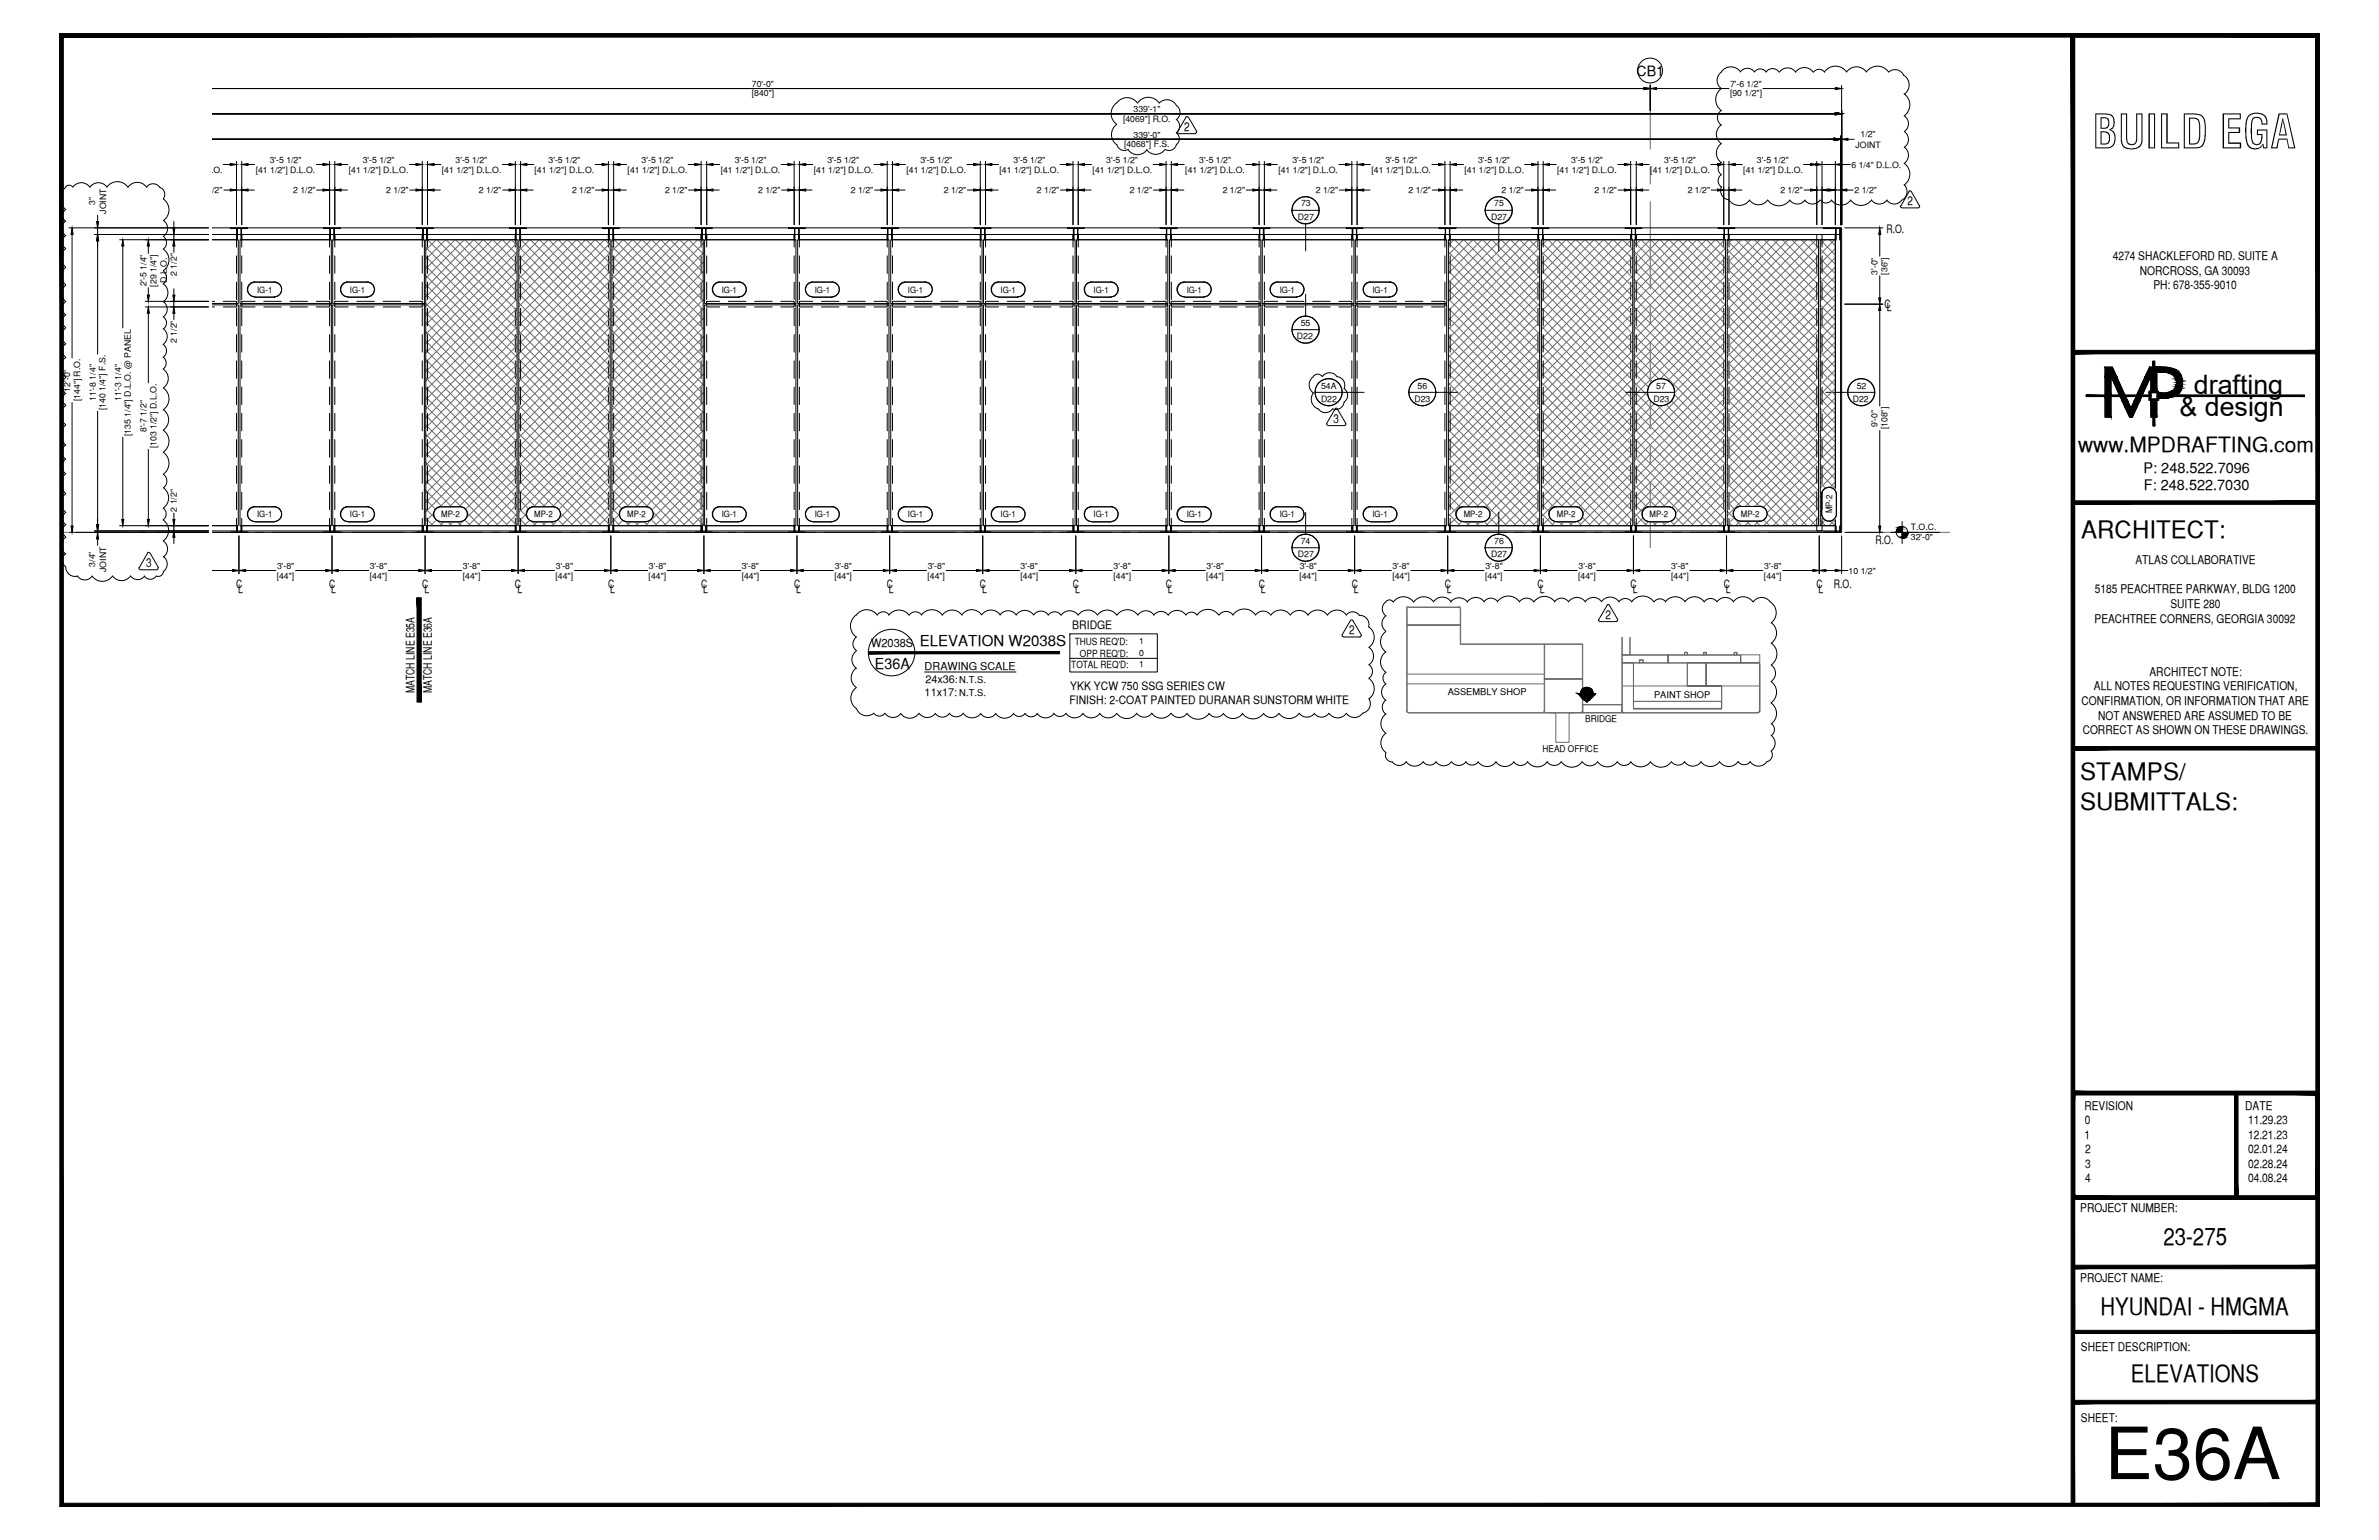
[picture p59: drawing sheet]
<svg xmlns="http://www.w3.org/2000/svg" width="432mm" height="279mm" viewBox="0 0 432 279" stroke-linecap="round" stroke-linejoin="round" font-family="sans-serif">
<defs><g id="words">
<text font-size="13.1" x="382" y="268.4">E36A</text>
<text font-size="8.5" x="379.8" y="26.9">BUILD EGA</text>
<g font-size="4.9">
<text x="398.2" y="71.5">drafting</text>
<text x="395.6" y="75.5">&amp; design</text>
</g>
<g font-size="4.4">
<text x="377.8" y="97.5">ARCHITECT:</text>
<text x="377.6" y="141.5">STAMPS/</text>
<text x="377.6" y="146.9">SUBMITTALS:</text>
<text x="392.7" y="225.8">23-275</text>
<text x="381.3" y="238.5">HYUNDAI - HMGMA</text>
<text x="386.8" y="250.7">ELEVATIONS</text>
</g>
<text font-size="3.8" x="377.2" y="82">www.MPDRAFTING.com</text>
<g font-size="2.7">
<text x="166.9" y="117.3">ELEVATION W2038S</text>
<text x="158.8" y="121.3">E36A</text>
</g>
<g font-size="2.6">
<text x="297.1" y="13.7">CB1</text>
<text x="389.1" y="85.8">P: 248.522.7096</text>
<text x="389.1" y="89">F: 248.522.7030</text>
</g>
<g font-size="2.3">
<text x="214.9" y="23.7">2</text>
<text x="346.2" y="37.3">2</text>
<text x="242.1" y="76.7">3</text>
<text x="26.5" y="102.9">3</text>
<text x="291.4" y="112.3">2</text>
<text x="244.9" y="115.1">2</text>
</g>
<g font-size="2.2">
<text x="383.5" y="47.1">4274 SHACKLEFORD RD. SUITE A</text>
<text x="388.4" y="49.8">NORCROSS, GA 30093</text>
<text x="390.8" y="52.5">PH: 678-355-9010</text>
<text x="380.2" y="107.6">5185 PEACHTREE PARKWAY, BLDG 1200</text>
<text x="387.6" y="102.3">ATLAS COLLABORATIVE</text>
<text x="380.2" y="113">PEACHTREE CORNERS, GEORGIA 30092</text>
<text x="394" y="110.3">SUITE 280</text>
<text x="380" y="125.2">ALL NOTES REQUESTING VERIFICATION,</text>
<text x="390.1" y="122.6">ARCHITECT NOTE:</text>
<text x="377.8" y="127.9">CONFIRMATION, OR INFORMATION THAT ARE</text>
<text x="380.8" y="130.6">NOT ANSWERED ARE ASSUMED TO BE</text>
<text x="378" y="133.2">CORRECT AS SHOWN ON THESE DRAWINGS.</text>
<text x="378.3" y="201.3">REVISION</text>
<text x="378.4" y="204">0</text>
<text x="407.5" y="201.3">DATE</text>
<text x="408" y="204">11.29.23</text>
<text x="378.3" y="206.6">1</text>
<text x="378.5" y="209.2">2</text>
<text x="408" y="206.6">12.21.23</text>
<text x="408" y="209.2">02.01.24</text>
<text x="378.5" y="211.9">3</text>
<text x="378.5" y="214.5">4</text>
<text x="408" y="211.9">02.28.24</text>
<text x="408" y="214.5">04.08.24</text>
<text x="377.6" y="219.9">PROJECT NUMBER:</text>
<text x="377.6" y="232.5">PROJECT NAME:</text>
<text x="377.7" y="245.2">SHEET DESCRIPTION:</text>
<text x="377.7" y="257.9">SHEET:</text>
</g>
<g font-size="2.1">
<text x="342.4" y="42.2">R.O.</text>
<text x="342.1" y="55.8">C</text>
<text x="342.5" y="56.5">L</text>
<text x="340.4" y="98.7">R.O.</text>
<text x="42.9" y="106.7">C</text>
<text x="43.2" y="107.5">L</text>
<text x="59.8" y="106.7">C</text>
<text x="60.1" y="107.5">L</text>
<text x="76.6" y="106.7">C</text>
<text x="77" y="107.5">L</text>
<text x="93.5" y="106.7">C</text>
<text x="93.9" y="107.5">L</text>
<text x="110.4" y="106.7">C</text>
<text x="110.7" y="107.5">L</text>
<text x="127.3" y="106.7">C</text>
<text x="127.6" y="107.5">L</text>
<text x="144.1" y="106.7">C</text>
<text x="144.5" y="107.5">L</text>
<text x="161" y="106.7">C</text>
<text x="161.4" y="107.5">L</text>
<text x="177.9" y="106.7">C</text>
<text x="178.2" y="107.5">L</text>
<text x="194.8" y="106.7">C</text>
<text x="195.1" y="107.5">L</text>
<text x="211.6" y="106.7">C</text>
<text x="212" y="107.5">L</text>
<text x="228.5" y="106.7">C</text>
<text x="228.9" y="107.5">L</text>
<text x="245.4" y="106.7">C</text>
<text x="245.7" y="107.5">L</text>
<text x="262.3" y="106.7">C</text>
<text x="262.6" y="107.5">L</text>
<text x="279.1" y="106.7">C</text>
<text x="279.5" y="107.5">L</text>
<text x="296" y="106.7">C</text>
<text x="296.4" y="107.5">L</text>
<text x="312.9" y="106.7">C</text>
<text x="313.2" y="107.5">L</text>
<text x="329.7" y="106.7">C</text>
<text x="330.1" y="107.5">L</text>
<text x="332.9" y="106.7">R.O.</text>
<text x="158.1" y="117.5">W2038S</text>
<text x="194.6" y="114.1">BRIDGE</text>
<text x="75.2" y="125.8" transform="rotate(-90 75.2 125.8)">MATCH LINE E35A</text>
<text x="78.4" y="125.8" transform="rotate(-90 78.4 125.8)">MATCH LINE E36A</text>
<text x="194.2" y="125.2">YKK YCW 750 SSG SERIES CW</text>
<text x="194.1" y="127.8">FINISH: 2-COAT PAINTED DURANAR SUNSTORM WHITE</text>
</g>
<g font-size="2">
<text x="167.8" y="121.5">DRAWING SCALE</text>
<text x="168" y="123.9">24x36:</text>
<text x="167.8" y="126.2">11x17:</text>
</g>
<g font-size="1.8">
<text x="195.1" y="117">THUS REQ'D:</text>
<text x="196" y="119.1">OPP REQ'D:</text>
<text x="194.4" y="121.2">TOTAL REQ'D:</text>
</g>
<g font-size="1.7">
<text x="174.1" y="124">N.T.S.</text>
<text x="174.1" y="126.2">N.T.S.</text>
<text x="262.8" y="126.2">ASSEMBLY SHOP</text>
<text x="287.7" y="130.9">BRIDGE</text>
<text x="300.2" y="126.6">PAINT SHOP</text>
<text x="280" y="136.5">HEAD OFFICE</text>
</g>
<g font-size="1.6">
<text x="136.5" y="15.7">70'-0&quot;</text>
<text x="136.5" y="17.5">[840&quot;]</text>
<text x="314" y="15.7">7'-6 1/2&quot;</text>
<text x="314" y="17.5">[90 1/2&quot;]</text>
<text x="203.8" y="22.1">[4069&quot;] R.O.</text>
<text x="205.7" y="20.3">339'-1&quot;</text>
<text x="49" y="29.5">3'-5 1/2&quot;</text>
<text x="65.8" y="29.5">3'-5 1/2&quot;</text>
<text x="82.7" y="29.5">3'-5 1/2&quot;</text>
<text x="99.6" y="29.5">3'-5 1/2&quot;</text>
<text x="116.5" y="29.5">3'-5 1/2&quot;</text>
<text x="133.3" y="29.5">3'-5 1/2&quot;</text>
<text x="150.2" y="29.5">3'-5 1/2&quot;</text>
<text x="167.1" y="29.5">3'-5 1/2&quot;</text>
<text x="184" y="29.5">3'-5 1/2&quot;</text>
<text x="200.8" y="29.5">3'-5 1/2&quot;</text>
<text x="204" y="26.7">[4068&quot;] F.S.</text>
<text x="205.7" y="25">339'-0&quot;</text>
<text x="217.7" y="29.5">3'-5 1/2&quot;</text>
<text x="234.6" y="29.5">3'-5 1/2&quot;</text>
<text x="251.5" y="29.5">3'-5 1/2&quot;</text>
<text x="268.3" y="29.5">3'-5 1/2&quot;</text>
<text x="285.2" y="29.5">3'-5 1/2&quot;</text>
<text x="302.1" y="29.5">3'-5 1/2&quot;</text>
<text x="318.9" y="29.5">3'-5 1/2&quot;</text>
<text x="336.8" y="26.8">JOINT</text>
<text x="337.7" y="24.8">1/2&quot;</text>
<text x="29.6" y="31.3">[41 1/2&quot;] D.L.O.</text>
<text x="36.3" y="35.1">2 1/2&quot;</text>
<text x="46.4" y="31.3">[41 1/2&quot;] D.L.O.</text>
<text x="53.2" y="35.1">2 1/2&quot;</text>
<text x="63.3" y="31.3">[41 1/2&quot;] D.L.O.</text>
<text x="70.1" y="35.1">2 1/2&quot;</text>
<text x="80.2" y="31.3">[41 1/2&quot;] D.L.O.</text>
<text x="86.9" y="35.1">2 1/2&quot;</text>
<text x="97" y="31.3">[41 1/2&quot;] D.L.O.</text>
<text x="103.8" y="35.1">2 1/2&quot;</text>
<text x="113.9" y="31.3">[41 1/2&quot;] D.L.O.</text>
<text x="120.7" y="35.1">2 1/2&quot;</text>
<text x="130.8" y="31.3">[41 1/2&quot;] D.L.O.</text>
<text x="137.6" y="35.1">2 1/2&quot;</text>
<text x="147.7" y="31.3">[41 1/2&quot;] D.L.O.</text>
<text x="154.4" y="35.1">2 1/2&quot;</text>
<text x="164.5" y="31.3">[41 1/2&quot;] D.L.O.</text>
<text x="171.3" y="35.1">2 1/2&quot;</text>
<text x="181.4" y="31.3">[41 1/2&quot;] D.L.O.</text>
<text x="188.2" y="35.1">2 1/2&quot;</text>
<text x="198.3" y="31.3">[41 1/2&quot;] D.L.O.</text>
<text x="205" y="35.1">2 1/2&quot;</text>
<text x="215.1" y="31.3">[41 1/2&quot;] D.L.O.</text>
<text x="221.9" y="35.1">2 1/2&quot;</text>
<text x="232" y="31.3">[41 1/2&quot;] D.L.O.</text>
<text x="238.8" y="35.1">2 1/2&quot;</text>
<text x="248.9" y="31.3">[41 1/2&quot;] D.L.O.</text>
<text x="255.7" y="35.1">2 1/2&quot;</text>
<text x="265.8" y="31.3">[41 1/2&quot;] D.L.O.</text>
<text x="272.5" y="35.1">2 1/2&quot;</text>
<text x="282.6" y="31.3">[41 1/2&quot;] D.L.O.</text>
<text x="289.4" y="35.1">2 1/2&quot;</text>
<text x="299.5" y="31.3">[41 1/2&quot;] D.L.O.</text>
<text x="306.3" y="35.1">2 1/2&quot;</text>
<text x="316.4" y="31.3">[41 1/2&quot;] D.L.O.</text>
<text x="323.2" y="35.1">2 1/2&quot;</text>
<text x="336" y="30.4">6 1/4&quot; D.L.O.</text>
<text x="336.6" y="35.1">2 1/2&quot;</text>
<text x="17.3" y="37.2" transform="rotate(-90 17.3 37.2)">3&quot;</text>
<text x="19.2" y="38.8" transform="rotate(-90 19.2 38.8)">JOINT</text>
<text x="235.6" y="39.9">D27</text>
<text x="236.2" y="37.5">73</text>
<text x="270.6" y="39.9">D27</text>
<text x="271.2" y="37.5">75</text>
<text x="26.6" y="51.9" transform="rotate(-90 26.6 51.9)">2'-5 1/4&quot;</text>
<text x="28.4" y="52" transform="rotate(-90 28.4 52)">[29 1/4&quot;]</text>
<text x="30.3" y="51.4" transform="rotate(-90 30.3 51.4)">D.L.O.</text>
<text x="32.1" y="50" transform="rotate(-90 32.1 50)">2 1/2&quot;</text>
<text x="46.7" y="53.1">IG-1</text>
<text x="63.5" y="53.1">IG-1</text>
<text x="131" y="53.1">IG-1</text>
<text x="147.9" y="53.1">IG-1</text>
<text x="164.8" y="53.1">IG-1</text>
<text x="181.6" y="53.1">IG-1</text>
<text x="198.5" y="53.1">IG-1</text>
<text x="215.4" y="53.1">IG-1</text>
<text x="232.3" y="53.1">IG-1</text>
<text x="249.1" y="53.1">IG-1</text>
<text x="340.8" y="49.8" transform="rotate(-90 340.8 49.8)">3'-0&quot;</text>
<text x="342.6" y="49.8" transform="rotate(-90 342.6 49.8)">[36&quot;]</text>
<text x="236.1" y="59.1">55</text>
<text x="32.1" y="62.2" transform="rotate(-90 32.1 62.2)">2 1/2&quot;</text>
<text x="235.4" y="61.5">D22</text>
<text x="12.8" y="71.1" transform="rotate(-90 12.8 71.1)">12'-0&quot;</text>
<text x="239.8" y="70.5">54A</text>
<text x="257.3" y="70.5">56</text>
<text x="300.6" y="70.5">57</text>
<text x="337" y="70.5">52</text>
<text x="14.5" y="72.8" transform="rotate(-90 14.5 72.8)">[144&quot;] R.O.</text>
<text x="17.4" y="72.8" transform="rotate(-90 17.4 72.8)">11'-8 1/4&quot;</text>
<text x="19.2" y="74.4" transform="rotate(-90 19.2 74.4)">[140 1/4&quot;] F.S.</text>
<text x="22" y="72.8" transform="rotate(-90 22 72.8)">11'-3 1/4&quot;</text>
<text x="239.8" y="72.9">D22</text>
<text x="256.7" y="72.9">D23</text>
<text x="300.1" y="72.9">D23</text>
<text x="336.3" y="72.9">D22</text>
<text x="340.8" y="77.5" transform="rotate(-90 340.8 77.5)">9'-0&quot;</text>
<text x="342.6" y="77.9" transform="rotate(-90 342.6 77.9)">[108&quot;]</text>
<text x="23.7" y="79.1" transform="rotate(-90 23.7 79.1)">[135 1/4&quot;] D.L.O. @ PANEL</text>
<text x="26.6" y="78.4" transform="rotate(-90 26.6 78.4)">8'-7 1/2&quot;</text>
<text x="28.4" y="81.3" transform="rotate(-90 28.4 81.3)">[103 1/2&quot;] D.L.O.</text>
<text x="32.1" y="92.8" transform="rotate(-90 32.1 92.8)">2 1/2&quot;</text>
<text x="46.7" y="93.9">IG-1</text>
<text x="63.5" y="93.9">IG-1</text>
<text x="80.1" y="93.9">MP-2</text>
<text x="97" y="93.9">MP-2</text>
<text x="113.9" y="93.9">MP-2</text>
<text x="131" y="93.9">IG-1</text>
<text x="147.9" y="93.9">IG-1</text>
<text x="164.8" y="93.9">IG-1</text>
<text x="181.6" y="93.9">IG-1</text>
<text x="198.5" y="93.9">IG-1</text>
<text x="215.4" y="93.9">IG-1</text>
<text x="232.3" y="93.9">IG-1</text>
<text x="249.1" y="93.9">IG-1</text>
<text x="265.7" y="93.9">MP-2</text>
<text x="282.6" y="93.9">MP-2</text>
<text x="299.4" y="93.9">MP-2</text>
<text x="316" y="93.8">MP-2</text>
<text x="332.5" y="93.2" transform="rotate(-90 332.5 93.2)">MP-2</text>
<text x="235.6" y="101.1">D27</text>
<text x="236.1" y="98.7">74</text>
<text x="270.6" y="101.1">D27</text>
<text x="271.2" y="98.7">76</text>
<text x="346.8" y="96.1">T.O.C.</text>
<text x="346.8" y="98">32'-0&quot;</text>
<text x="17.3" y="102.8" transform="rotate(-90 17.3 102.8)">3/4&quot;</text>
<text x="19.2" y="103.8" transform="rotate(-90 19.2 103.8)">JOINT</text>
<text x="50.2" y="105">[44&quot;]</text>
<text x="50.3" y="103.2">3'-8&quot;</text>
<text x="67.1" y="103.2">3'-8&quot;</text>
<text x="67.1" y="105">[44&quot;]</text>
<text x="84" y="103.2">3'-8&quot;</text>
<text x="84" y="105">[44&quot;]</text>
<text x="100.8" y="105">[44&quot;]</text>
<text x="100.9" y="103.2">3'-8&quot;</text>
<text x="117.7" y="105">[44&quot;]</text>
<text x="117.8" y="103.2">3'-8&quot;</text>
<text x="134.6" y="103.2">3'-8&quot;</text>
<text x="134.6" y="105">[44&quot;]</text>
<text x="151.4" y="105">[44&quot;]</text>
<text x="151.5" y="103.2">3'-8&quot;</text>
<text x="168.3" y="105">[44&quot;]</text>
<text x="168.4" y="103.2">3'-8&quot;</text>
<text x="185.2" y="103.2">3'-8&quot;</text>
<text x="185.2" y="105">[44&quot;]</text>
<text x="202.1" y="103.2">3'-8&quot;</text>
<text x="202.1" y="105">[44&quot;]</text>
<text x="218.9" y="105">[44&quot;]</text>
<text x="219" y="103.2">3'-8&quot;</text>
<text x="235.8" y="105">[44&quot;]</text>
<text x="235.9" y="103.2">3'-8&quot;</text>
<text x="252.7" y="103.2">3'-8&quot;</text>
<text x="252.7" y="105">[44&quot;]</text>
<text x="269.6" y="105">[44&quot;]</text>
<text x="269.6" y="103.2">3'-8&quot;</text>
<text x="286.4" y="105">[44&quot;]</text>
<text x="286.5" y="103.2">3'-8&quot;</text>
<text x="303.3" y="103.2">3'-8&quot;</text>
<text x="303.3" y="105">[44&quot;]</text>
<text x="320.2" y="105">[44&quot;]</text>
<text x="320.2" y="103.2">3'-8&quot;</text>
<text x="335.5" y="104.1">10 1/2&quot;</text>
<text x="206.8" y="116.9">1</text>
<text x="206.8" y="119.1">0</text>
<text x="206.8" y="121">1</text>
</g>
</g></defs>
<!-- layer: GRID LINES -->
<g fill="none" stroke="#6c6c6c" stroke-width=".18">
<path d="M299.5 15v12.1M299.5 30.2v3.2M299.5 36.6v15.9M299.5 55.6v3.2M299.5 62v15.9M11.2 96.6h1.1M13.8 96.6h9.6M25 96.6h1.5M28.1 96.6h9.6M38.5 96.6h6.3M46.4 96.6h1.5M49.5 96.6h9.6"/>
<path d="M60.6 96.6h1.6M63.8 96.6h9.5M74.9 96.6h1.6M78.1 96.6h9.5M89.2 96.6h1.6M92.4 96.6h9.5M103.5 96.6h1.6M106.7 96.6h9.5M117.8 96.6h1.6M121 96.6h9.5M132.1 96.6h1.6M135.3 96.6h9.5"/>
<path d="M146.4 96.6h1.6M149.5 96.6h9.6M160.7 96.6h1.5M163.8 96.6h9.6M174.9 96.6h1.6M178.1 96.6h9.5M189.2 96.6h1.6M192.4 96.6h9.5M203.5 96.6h1.6M206.7 96.6h9.5M217.8 96.6h1.6M221 96.6h9.5"/>
<path d="M232.1 96.6h1.6M235.3 96.6h9.5M246.4 96.6h1.6M249.6 96.6h9.5M260.7 96.6h1.6M263.8 96.6h9.6M275 96.6h1.5M278.1 96.6h9.6M289.2 96.6h1.6M292.4 96.6h9.5M299.5 81v3.2M299.5 87.4v12"/>
<path d="M303.5 96.6h1.6M306.7 96.6h9.5M317.8 96.6h1.6M321 96.6h9.5M332.1 96.6h1.6M335.3 96.6h9.5M346.4 96.6h1.6M349.6 96.6h4.3"/>
</g>
<circle cx="299.5" cy="12.8" r="2.25" fill="none" stroke="#000" stroke-width=".18"/>
<!-- layer: DIM -->
<g fill="none" stroke="#000" stroke-width=".18">
<path d="M38.5 16.1h259.9M299.5 15.5v4.6M300.7 16.1h13.1M320 16.1h13.1M334.3 15.5v25.3M17.7 39.1v1.1M38.5 25.3h294.4M38.5 20.6h294.6M40.5 29.8h1.3M40.6 34.5h1.2M42.9 34.5h1M42.9 29.3v11.5"/>
<path d="M43.9 29.3v11.5M45 34.5h1.2M45 29.8h1.2M57.4 29.8h1.2M57.5 34.5h1.1M59.8 34.5h1M59.8 29.3v11.5M60.8 29.3v11.5M61.9 34.5h1.2M61.9 29.8h1.2M74.3 29.8h1.2M74.4 34.5h1.1"/>
<path d="M76.6 34.5h1M76.6 29.3v11.5M77.6 29.3v11.5M78.8 34.5h1.1M78.8 29.8h1.2M91.2 29.8h1.2M91.2 34.5h1.2M93.5 34.5h1M93.5 29.3v11.5M94.5 29.3v11.5M95.6 34.5h1.2M95.6 29.8h1.3"/>
<path d="M108 29.8h1.3M108.1 34.5h1.2M110.4 34.5h1M110.4 29.3v11.5M111.4 29.3v11.5M112.5 34.5h1.2M112.5 29.8h1.2M124.9 29.8h1.2M125 34.5h1.1M127.3 34.5h1M127.3 29.3v11.5M128.3 29.3v11.5"/>
<path d="M129.4 34.5h1.2M129.4 29.8h1.2M141.8 29.8h1.2M141.9 34.5h1.1M144.1 34.5h1M144.1 29.3v11.5M145.1 29.3v11.5M146.2 34.5h1.2M146.2 29.8h1.3M158.6 29.8h1.3M158.7 34.5h1.2M161 34.5h1"/>
<path d="M161 29.3v11.5M162 29.3v11.5M163.1 34.5h1.2M163.1 29.8h1.2M175.5 29.8h1.2M175.6 34.5h1.1M177.9 34.5h1M177.9 29.3v11.5M178.9 29.3v11.5M180 34.5h1.2M180 29.8h1.2M192.4 29.8h1.2"/>
<path d="M192.5 34.5h1.1M194.8 34.5h.9M194.8 29.3v11.5M195.7 29.3v11.5M196.8 34.5h1.3M196.8 29.8h1.3M209.3 29.8h1.2M209.4 34.5h1.1M211.6 34.5h1M211.6 29.3v11.5M212.6 29.3v11.5M213.7 34.5h1.2"/>
<path d="M213.7 29.8h1.2M226.1 29.8h1.3M226.2 34.5h1.2M228.5 34.5h1M228.5 29.3v11.5M229.5 29.3v11.5M230.6 34.5h1.2M230.6 29.8h1.2M243 29.8h1.2M243.1 34.5h1.1M245.4 34.5h.9M245.4 29.3v11.5"/>
<path d="M246.3 29.3v11.5M247.5 34.5h1.2M247.5 29.8h1.2M259.9 29.8h1.2M260 34.5h1.1M262.3 34.5h.9M262.3 29.3v11.5M263.2 29.3v11.5M264.4 34.5h1.1M264.4 29.8h1.2M276.7 29.8h1.3M276.9 34.5h1.1"/>
<path d="M279.1 34.5h1M279.1 29.3v11.5M280.1 29.3v11.5M281.2 34.5h1.2M281.2 29.8h1.2M293.6 29.8h1.2M293.7 34.5h1.1M296 34.5h1M296 29.3v11.5M297 29.3v11.5M298.1 34.5h1.2M298.1 29.8h1.2"/>
<path d="M310.5 29.8h1.2M310.6 34.5h1.1M312.9 34.5h.9M312.9 29.3v11.5M313.8 29.3v11.5M315 34.5h1.2M315 29.8h1.2M327.3 29.8h2.3M327.5 34.5h1.1M329.8 34.5h.9M329.8 29.3v11.5M330.7 29.8h2.4"/>
<path d="M330.7 29.3v11.5M330.8 34.5h2.2M333.1 29.3v11.5M333.1 34.5h1M334.1 24.7v16.1M334.1 25.3h.2M334.3 29.8h1.6M335.2 34.5h1.2M335.4 25.3h1.1M12.5 41.3h25.3M13.1 42.5v22.5M17.1 42.5h20.7"/>
<path d="M17.7 41.3v1.2M17.7 43.7v20.6M21.7 43.5h16.1M22.3 44.6v14.9M26.4 55.7h11.4M26.4 54.7h11.4M26.9 44.6v1.4M26.9 52.2v1.3M26.9 56.8v12.7M31.6 40.2v1.1M31.6 42.5v1M31.6 44.6v1.2"/>
<path d="M31.6 52.4v1.1M31.6 54.7v1M31.6 56.8v1.2M334.8 55.2h7M334.8 41.3h7M341.2 42.5v4M341.2 50v4M341.2 56.3v17.4M13.1 73v22.4M17.7 74.6v20.6M22.3 79.3v14.9M341.2 78.1v17.3"/>
<path d="M12.5 96.6h25.3M17.1 96.3h20.7M17.7 96.3v.3M17.7 97.8v1.1M21.7 95.4h16.1M26.9 81.5v12.7M31.6 93.1v1.1M31.6 95.4v.9M31.6 97.5v1.1M43.4 97.2v6.9M60.3 97.2v6.9M77.2 97.2v6.9"/>
<path d="M94 97.2v6.9M110.9 97.2v6.9M127.8 97.2v6.9M144.7 97.2v6.9M161.5 97.2v6.9M178.4 97.2v6.9M195.3 97.2v6.9M212.2 97.2v6.9M229 97.2v6.9M245.9 97.2v6.9M262.8 97.2v6.9M279.6 97.2v6.9"/>
<path d="M296.5 97.2v6.9M313.4 97.2v6.9M330.2 97.2v6.9M334.3 97.2v6.9M334.8 96.6h7M38.5 103.5h3.7M44.6 103.5h5.4M53.7 103.5h5.4M61.4 103.5h5.5M70.5 103.5h5.5M78.3 103.5h5.5M87.4 103.5h5.4"/>
<path d="M95.2 103.5h5.4M104.3 103.5h5.4M112 103.5h5.5M121.1 103.5h5.5M128.9 103.5h5.5M138 103.5h5.5M145.8 103.5h5.5M154.9 103.5h5.4M162.7 103.5h5.4M171.7 103.5h5.5M179.5 103.5h5.5M188.6 103.5h5.5"/>
<path d="M196.4 103.5h5.5M205.5 103.5h5.4M213.3 103.5h5.5M222.4 103.5h5.4M230.1 103.5h5.5M239.2 103.5h5.5M247 103.5h5.5M256.1 103.5h5.5M263.9 103.5h5.5M273 103.5h5.4M280.7 103.5h5.6M289.8 103.5h5.5"/>
<path d="M297.6 103.5h5.5M306.7 103.5h5.5M314.5 103.5h5.5M323.6 103.5h5.5M331.4 103.5h1.7M334.3 103.5h1.1"/>
</g>
<g fill="#000" stroke="#000" stroke-width=".18">
<path d="M298.4 15.9l1.1 .2-1.1 .2zM299.5 16.1l1.2-.2v.4zM333.1 15.9l1.2 .2-1.2 .2zM41.8 34.3l1.1 .2-1.1 .2zM41.8 29.7l1.1 .1-1.1 .2zM43.9 29.8l1.1-.1v.3zM43.9 34.5l1.1-.2v.4zM58.6 34.3l1.2 .2-1.2 .2zM58.6 29.7l1.2 .1-1.2 .2zM60.8 29.8l1.1-.1v.3zM60.8 34.5l1.1-.2v.4zM75.5 34.3l1.1 .2-1.1 .2z"/>
<path d="M75.5 29.7l1.1 .1-1.1 .2zM77.6 29.8l1.2-.1v.3zM77.6 34.5l1.2-.2v.4zM92.4 34.3l1.1 .2-1.1 .2zM92.4 29.7l1.1 .1-1.1 .2zM94.5 29.8l1.1-.1v.3zM94.5 34.5l1.1-.2v.4zM109.3 34.3l1.1 .2-1.1 .2zM109.3 29.7l1.1 .1-1.1 .2zM111.4 29.8l1.1-.1v.3zM111.4 34.5l1.1-.2v.4zM126.1 34.3l1.2 .2-1.2 .2z"/>
<path d="M126.1 29.7l1.2 .1-1.2 .2zM128.3 29.8l1.1-.1v.3zM128.3 34.5l1.1-.2v.4zM143 34.3l1.1 .2-1.1 .2zM143 29.7l1.1 .1-1.1 .2zM145.1 29.8l1.1-.1v.3zM145.1 34.5l1.1-.2v.4zM159.9 34.3l1.1 .2-1.1 .2zM159.9 29.7l1.1 .1-1.1 .2zM162 29.8l1.1-.1v.3zM162 34.5l1.1-.2v.4zM176.7 34.3l1.2 .2-1.2 .2z"/>
<path d="M176.7 29.7l1.2 .1-1.2 .2zM178.9 29.8l1.1-.1v.3zM178.9 34.5l1.1-.2v.4zM193.6 34.3l1.2 .2-1.2 .2zM193.6 29.7l1.2 .1-1.2 .2zM195.7 29.8l1.1-.1v.3zM195.7 34.5l1.1-.2v.4zM210.5 34.3l1.1 .2-1.1 .2zM210.5 29.7l1.1 .1-1.1 .2zM212.6 29.8l1.1-.1v.3zM212.6 34.5l1.1-.2v.4zM227.4 34.3l1.1 .2-1.1 .2z"/>
<path d="M227.4 29.7l1.1 .1-1.1 .2zM229.5 29.8l1.1-.1v.3zM229.5 34.5l1.1-.2v.4zM244.2 34.3l1.2 .2-1.2 .2zM244.2 29.7l1.2 .1-1.2 .2zM246.3 29.8l1.2-.1v.3zM246.3 34.5l1.2-.2v.4zM261.1 34.3l1.2 .2-1.2 .2zM261.1 29.7l1.2 .1-1.2 .2zM263.2 29.8l1.2-.1v.3zM263.2 34.5l1.2-.2v.4zM278 34.3l1.1 .2-1.1 .2z"/>
<path d="M278 29.7l1.1 .1-1.1 .2zM280.1 29.8l1.1-.1v.3zM280.1 34.5l1.1-.2v.4zM294.8 34.3l1.2 .2-1.2 .2zM294.8 29.7l1.2 .1-1.2 .2zM297 29.8l1.1-.1v.3zM297 34.5l1.1-.2v.4zM311.7 34.3l1.2 .2-1.2 .2zM311.7 29.7l1.2 .1-1.2 .2zM313.8 34.5l1.2-.2v.4zM313.8 29.8l1.2-.1v.3zM328.6 34.3l1.2 .2-1.2 .2z"/>
<path d="M328.6 29.7l1.2 .1-1.2 .2zM329.6 29.7l1.1 .1-1.1 .2zM330.7 34.5l1.2-.2v.4zM332 34.3l1.1 .2-1.1 .2zM332.9 25.1l1.2 .2-1.2 .2zM333.1 20.4l1.2 .2-1.2 .2zM333.1 29.8l1.2-.1v.3zM334.1 34.5l1.1-.2v.4zM334.3 25.3l1.1-.2v.4zM13.1 41.3l.2 1.2h-.4zM17.7 42.5l.2 1.2h-.4zM17.5 40.2h.4l-.2 1.1z"/>
<path d="M22.3 43.5l.2 1.1h-.4zM26.9 55.7l.2 1.1h-.4zM26.9 43.5l.2 1.1h-.4zM26.7 53.5h.4l-.2 1.2zM31.4 41.3h.3l-.1 1.2zM31.6 43.5l.1 1.1h-.3zM31.4 53.5h.3l-.1 1.2zM31.6 55.7l.1 1.1h-.3zM341.2 55.2l.2 1.1h-.4zM341.2 41.3l.2 1.2h-.4zM341 54h.4l-.2 1.2zM12.9 95.4h.4l-.2 1.2z"/>
<path d="M17.5 95.2h.4l-.2 1.1zM17.7 96.6l.2 1.2h-.4zM22.1 94.2h.4l-.2 1.2zM26.7 94.2h.4l-.2 1.2zM31.6 96.3l.1 1.2h-.3zM31.4 94.2h.3l-.1 1.2zM341 95.4h.4l-.2 1.2zM42.2 103.3l1.2 .2-1.2 .2zM43.4 103.5l1.2-.2v.4zM59.1 103.3l1.2 .2-1.2 .2zM60.3 103.5l1.1-.2v.4zM76 103.3l1.2 .2-1.2 .2z"/>
<path d="M77.2 103.5l1.1-.2v.4zM92.8 103.3l1.2 .2-1.2 .2zM94 103.5l1.2-.2v.4zM109.7 103.3l1.2 .2-1.2 .2zM110.9 103.5l1.1-.2v.4zM126.6 103.3l1.2 .2-1.2 .2zM127.8 103.5l1.1-.2v.4zM143.5 103.3l1.2 .2-1.2 .2zM144.7 103.5l1.1-.2v.4zM160.3 103.3l1.2 .2-1.2 .2zM161.5 103.5l1.2-.2v.4zM177.2 103.3l1.2 .2-1.2 .2z"/>
<path d="M178.4 103.5l1.1-.2v.4zM194.1 103.3l1.2 .2-1.2 .2zM195.3 103.5l1.1-.2v.4zM210.9 103.3l1.3 .2-1.3 .2zM212.2 103.5l1.1-.2v.4zM227.8 103.3l1.2 .2-1.2 .2zM229 103.5l1.1-.2v.4zM244.7 103.3l1.2 .2-1.2 .2zM245.9 103.5l1.1-.2v.4zM261.6 103.3l1.2 .2-1.2 .2zM262.8 103.5l1.1-.2v.4zM278.4 103.3l1.2 .2-1.2 .2z"/>
<path d="M279.6 103.5l1.1-.2v.4zM295.3 103.3l1.2 .2-1.2 .2zM296.5 103.5l1.1-.2v.4zM312.2 103.3l1.2 .2-1.2 .2zM313.4 103.5l1.1-.2v.4zM329.1 103.3l1.1 .2-1.1 .2zM330.2 103.5l1.2-.2v.4zM333.1 103.3l1.2 .2-1.2 .2z"/>
</g>
<!-- layer: SYMBOLS -->
<g fill="none" stroke="#000" stroke-width=".18">
<path d="M234.5 38.2h5M269.6 38.2h4.9M45.3 51.7l.4-.3 .6-.2h3.5a1.37 1.37 0 0 1 1.3 1.3 1.37 1.37 0 0 1-1.3 1.4h-3.5a1.37 1.37 0 0 1-1.2-.8 1.37 1.37 0 0 1 .2-1.4zM46.3 51.1a1.37 1.37 0 0 0-1.4 1.4 1.37 1.37 0 0 0 1.4 1.3M46.3 51.2h3.5M46.3 53.9h3.5M49.8 51.1a1.37 1.37 0 0 1 1.3 1.4 1.37 1.37 0 0 1-1.3 1.3M62.2 51.7l.3-.3 .7-.2h3.4a1.37 1.37 0 0 1 1.4 1.3 1.37 1.37 0 0 1-1.4 1.4h-3.4a1.37 1.37 0 0 1-1.2-.8 1.37 1.37 0 0 1 .2-1.4zM63.2 51.1a1.37 1.37 0 0 0-1.4 1.4 1.37 1.37 0 0 0 1.4 1.3M63.2 51.2h3.4M63.2 53.9h3.4M66.6 51.1a1.37 1.37 0 0 1 1.3 1.4 1.37 1.37 0 0 1-1.3 1.3"/>
<path d="M130 51.4l.7-.2h3.4a1.37 1.37 0 0 1 1.3 1.3 1.37 1.37 0 0 1-1.3 1.4h-3.4a1.37 1.37 0 0 1-1.3-1 1.37 1.37 0 0 1 .6-1.5zM130.7 51.1a1.37 1.37 0 0 0-1.4 1.4 1.37 1.37 0 0 0 1.4 1.3M130.7 51.2h3.4M130.7 53.9h3.4M134.1 51.1a1.37 1.37 0 0 1 1.3 1.4 1.37 1.37 0 0 1-1.3 1.3M146.5 51.7l.4-.3 .7-.2h3.4a1.37 1.37 0 0 1 1.3 1.3 1.37 1.37 0 0 1-1.3 1.4h-3.4a1.37 1.37 0 0 1-1.3-.8 1.37 1.37 0 0 1 .2-1.4zM147.5 51.1a1.37 1.37 0 0 0-1.3 1.4 1.37 1.37 0 0 0 1.3 1.3M147.6 51.2h3.4M147.6 53.9h3.4M151 51.1a1.37 1.37 0 0 1 1.3 1.4 1.37 1.37 0 0 1-1.3 1.3M163.4 51.7l.4-.3 .6-.2h3.5a1.37 1.37 0 0 1 1.3 1.3 1.37 1.37 0 0 1-1.3 1.4h-3.5a1.37 1.37 0 0 1-1.2-.8 1.37 1.37 0 0 1 .2-1.4zM164.4 51.1a1.37 1.37 0 0 0-1.4 1.4 1.37 1.37 0 0 0 1.4 1.3"/>
<path d="M164.4 51.2h3.5M164.4 53.9h3.5M167.9 51.1a1.37 1.37 0 0 1 1.3 1.4 1.37 1.37 0 0 1-1.3 1.3M180.3 51.7l.3-.3 .7-.2h3.4a1.37 1.37 0 0 1 1.4 1.3 1.37 1.37 0 0 1-1.4 1.4h-3.4a1.37 1.37 0 0 1-1.2-.8 1.37 1.37 0 0 1 .2-1.4zM181.3 51.1a1.37 1.37 0 0 0-1.4 1.4 1.37 1.37 0 0 0 1.4 1.3M181.3 51.2h3.4M181.3 53.9h3.4M184.7 51.1a1.37 1.37 0 0 1 1.4 1.4 1.37 1.37 0 0 1-1.4 1.3M197.1 51.7l.4-.3 .7-.2h3.4a1.37 1.37 0 0 1 1.3 1.3 1.37 1.37 0 0 1-1.3 1.4h-3.4a1.37 1.37 0 0 1-1.3-.8 1.37 1.37 0 0 1 .2-1.4zM198.2 51.1a1.37 1.37 0 0 0-1.4 1.4 1.37 1.37 0 0 0 1.4 1.3M198.2 51.2h3.4M198.2 53.9h3.4"/>
<path d="M201.6 51.1a1.37 1.37 0 0 1 1.3 1.4 1.37 1.37 0 0 1-1.3 1.3M214 51.7l.4-.3 .6-.2h3.5a1.37 1.37 0 0 1 1.3 1.3 1.37 1.37 0 0 1-1.3 1.4h-3.5a1.37 1.37 0 0 1-1.2-.8 1.37 1.37 0 0 1 .2-1.4zM215 51.1a1.37 1.37 0 0 0-1.4 1.4 1.37 1.37 0 0 0 1.4 1.3M215 51.2h3.5M215 53.9h3.5M218.5 51.1a1.37 1.37 0 0 1 1.3 1.4 1.37 1.37 0 0 1-1.3 1.3M230.9 51.7l.4-.3 .6-.2h3.4a1.37 1.37 0 0 1 1.4 1.3 1.37 1.37 0 0 1-1.4 1.4h-3.4a1.37 1.37 0 0 1-1.2-.8 1.37 1.37 0 0 1 .2-1.4zM231.9 51.1a1.37 1.37 0 0 0-1.4 1.4 1.37 1.37 0 0 0 1.4 1.3M231.9 51.2h3.4M231.9 53.9h3.4M234.5 59.8h5M235.3 51.1a1.37 1.37 0 0 1 1.4 1.4 1.37 1.37 0 0 1-1.4 1.3"/>
<path d="M237 40.6v4.9M237 53.4v3.9M247.8 51.7l.3-.3 .7-.2h3.4a1.37 1.37 0 0 1 1.4 1.3 1.37 1.37 0 0 1-1.4 1.4h-3.4a1.37 1.37 0 0 1-1.2-.8 1.37 1.37 0 0 1 .2-1.4zM248.8 51.1a1.37 1.37 0 0 0-1.4 1.4 1.37 1.37 0 0 0 1.4 1.3M248.8 51.2h3.4M248.8 53.9h3.4M252.2 51.1a1.37 1.37 0 0 1 1.4 1.4 1.37 1.37 0 0 1-1.4 1.3M272 40.6v4.9M238.7 71.2h8.9M255.7 71.2h8.8M295.1 71.2h8.9M331.4 71.2h8.9"/>
<path d="M45.3 92.5l.4-.4 .6-.2h3.5a1.37 1.37 0 0 1 1.3 1.4 1.37 1.37 0 0 1-1.3 1.4h-3.5a1.37 1.37 0 0 1-1.2-.8 1.37 1.37 0 0 1 .2-1.4zM46.3 91.9a1.37 1.37 0 0 0-1.4 1.3 1.37 1.37 0 0 0 1.4 1.4M46.3 91.9h3.5M46.3 94.7h3.5M49.8 91.9a1.37 1.37 0 0 1 1.3 1.3 1.37 1.37 0 0 1-1.3 1.4M62.2 92.5l.3-.4 .7-.2h3.4a1.37 1.37 0 0 1 1.4 1.4 1.37 1.37 0 0 1-1.4 1.4h-3.4a1.37 1.37 0 0 1-1.2-.8 1.37 1.37 0 0 1 .2-1.4zM63.2 91.9a1.37 1.37 0 0 0-1.4 1.3 1.37 1.37 0 0 0 1.4 1.4M63.2 91.9h3.4M63.2 94.7h3.4M66.6 91.9a1.37 1.37 0 0 1 1.3 1.3 1.37 1.37 0 0 1-1.3 1.4M79.4 92.1l.7-.2h3.4a1.37 1.37 0 0 1 1.3 1.4 1.37 1.37 0 0 1-1.3 1.4h-3.4a1.37 1.37 0 0 1-1.3-1 1.37 1.37 0 0 1 .6-1.6zM80 91.9a1.37 1.37 0 0 0-1.3 1.3 1.37 1.37 0 0 0 1.3 1.4"/>
<path d="M80.1 91.9h3.4M80.1 94.7h3.4M83.5 91.9a1.37 1.37 0 0 1 1.3 1.3 1.37 1.37 0 0 1-1.3 1.4M95.9 92.5l.4-.4 .6-.2h3.5a1.37 1.37 0 0 1 1.3 1.4 1.37 1.37 0 0 1-1.3 1.4h-3.5a1.37 1.37 0 0 1-1.2-.8 1.37 1.37 0 0 1 .2-1.4zM96.9 91.9a1.37 1.37 0 0 0-1.4 1.3 1.37 1.37 0 0 0 1.4 1.4M96.9 91.9h3.5M96.9 94.7h3.5M100.4 91.9a1.37 1.37 0 0 1 1.3 1.3 1.37 1.37 0 0 1-1.3 1.4M112.8 92.5l.4-.4 .6-.2h3.4a1.37 1.37 0 0 1 1.4 1.4 1.37 1.37 0 0 1-1.4 1.4h-3.4a1.37 1.37 0 0 1-1.2-.8 1.37 1.37 0 0 1 .2-1.4zM113.8 91.9a1.37 1.37 0 0 0-1.4 1.3 1.37 1.37 0 0 0 1.4 1.4M113.8 91.9h3.4M113.8 94.7h3.4"/>
<path d="M117.2 91.9a1.37 1.37 0 0 1 1.4 1.3 1.37 1.37 0 0 1-1.4 1.4M130 92.1l.7-.2h3.4a1.37 1.37 0 0 1 1.3 1.4 1.37 1.37 0 0 1-1.3 1.4h-3.4a1.37 1.37 0 0 1-1.3-1 1.37 1.37 0 0 1 .6-1.6zM130.7 91.9a1.37 1.37 0 0 0-1.4 1.3 1.37 1.37 0 0 0 1.4 1.4M130.7 91.9h3.4M130.7 94.7h3.4M134.1 91.9a1.37 1.37 0 0 1 1.3 1.3 1.37 1.37 0 0 1-1.3 1.4M146.5 92.5l.4-.4 .7-.2h3.4a1.37 1.37 0 0 1 1.3 1.4 1.37 1.37 0 0 1-1.3 1.4h-3.4a1.37 1.37 0 0 1-1.3-.8 1.37 1.37 0 0 1 .2-1.4zM147.5 91.9a1.37 1.37 0 0 0-1.3 1.3 1.37 1.37 0 0 0 1.3 1.4M147.6 91.9h3.4M147.6 94.7h3.4M151 91.9a1.37 1.37 0 0 1 1.3 1.3 1.37 1.37 0 0 1-1.3 1.4M163.4 92.5l.4-.4 .6-.2h3.5a1.37 1.37 0 0 1 1.3 1.4 1.37 1.37 0 0 1-1.3 1.4h-3.5a1.37 1.37 0 0 1-1.2-.8 1.37 1.37 0 0 1 .2-1.4z"/>
<path d="M164.4 91.9a1.37 1.37 0 0 0-1.4 1.3 1.37 1.37 0 0 0 1.4 1.4M164.4 91.9h3.5M164.4 94.7h3.5M167.9 91.9a1.37 1.37 0 0 1 1.3 1.3 1.37 1.37 0 0 1-1.3 1.4M180.3 92.5l.3-.4 .7-.2h3.4a1.37 1.37 0 0 1 1.4 1.4 1.37 1.37 0 0 1-1.4 1.4h-3.4a1.37 1.37 0 0 1-1.2-.8 1.37 1.37 0 0 1 .2-1.4zM181.3 91.9a1.37 1.37 0 0 0-1.4 1.3 1.37 1.37 0 0 0 1.4 1.4M181.3 91.9h3.4M181.3 94.7h3.4M184.7 91.9a1.37 1.37 0 0 1 1.4 1.3 1.37 1.37 0 0 1-1.4 1.4M197.1 92.5l.4-.4 .7-.2h3.4a1.37 1.37 0 0 1 1.3 1.4 1.37 1.37 0 0 1-1.3 1.4h-3.4a1.37 1.37 0 0 1-1.3-.8 1.37 1.37 0 0 1 .2-1.4zM198.2 91.9a1.37 1.37 0 0 0-1.4 1.3 1.37 1.37 0 0 0 1.4 1.4M198.2 91.9h3.4"/>
<path d="M198.2 94.7h3.4M201.6 91.9a1.37 1.37 0 0 1 1.3 1.3 1.37 1.37 0 0 1-1.3 1.4M214 92.5l.4-.4 .6-.2h3.5a1.37 1.37 0 0 1 1.3 1.4 1.37 1.37 0 0 1-1.3 1.4h-3.5a1.37 1.37 0 0 1-1.2-.8 1.37 1.37 0 0 1 .2-1.4zM215 91.9a1.37 1.37 0 0 0-1.4 1.3 1.37 1.37 0 0 0 1.4 1.4M215 91.9h3.5M215 94.7h3.5M218.5 91.9a1.37 1.37 0 0 1 1.3 1.3 1.37 1.37 0 0 1-1.3 1.4M230.9 92.5l.4-.4 .6-.2h3.4a1.37 1.37 0 0 1 1.4 1.4 1.37 1.37 0 0 1-1.4 1.4h-3.4a1.37 1.37 0 0 1-1.2-.8 1.37 1.37 0 0 1 .2-1.4zM231.9 91.9a1.37 1.37 0 0 0-1.4 1.3 1.37 1.37 0 0 0 1.4 1.4M231.9 91.9h3.4M231.9 94.7h3.4M234.5 99.4h5"/>
<path d="M235.3 91.9a1.37 1.37 0 0 1 1.4 1.3 1.37 1.37 0 0 1-1.4 1.4M237 93v3.9M247.8 92.5l.3-.4 .7-.2h3.4a1.37 1.37 0 0 1 1.4 1.4 1.37 1.37 0 0 1-1.4 1.4h-3.4a1.37 1.37 0 0 1-1.2-.8 1.37 1.37 0 0 1 .2-1.4zM248.8 91.9a1.37 1.37 0 0 0-1.4 1.3 1.37 1.37 0 0 0 1.4 1.4M248.8 91.9h3.4M248.8 94.7h3.4M252.2 91.9a1.37 1.37 0 0 1 1.4 1.3 1.37 1.37 0 0 1-1.4 1.4M264.6 92.5l.4-.4 .6-.2h3.5a1.37 1.37 0 0 1 1.3 1.4 1.37 1.37 0 0 1-1.3 1.4h-3.5a1.37 1.37 0 0 1-1.2-.8 1.37 1.37 0 0 1 .2-1.4zM265.6 91.9a1.37 1.37 0 0 0-1.4 1.3 1.37 1.37 0 0 0 1.4 1.4M265.6 91.9h3.5M265.6 94.7h3.5M269.1 91.9a1.37 1.37 0 0 1 1.3 1.3 1.37 1.37 0 0 1-1.3 1.4"/>
<path d="M269.6 99.4h4.9M272 93v3.9M281.5 92.5l.4-.4 .6-.2h3.5a1.37 1.37 0 0 1 1.3 1.4 1.37 1.37 0 0 1-1.3 1.4h-3.5a1.37 1.37 0 0 1-1.2-.8 1.37 1.37 0 0 1 .2-1.4zM282.5 91.9a1.37 1.37 0 0 0-1.4 1.3 1.37 1.37 0 0 0 1.4 1.4M282.5 91.9h3.5M282.5 94.7h3.5M286 91.9a1.37 1.37 0 0 1 1.3 1.3 1.37 1.37 0 0 1-1.3 1.4M298.7 92.1l.7-.2h3.4a1.37 1.37 0 0 1 1.4 1.4 1.37 1.37 0 0 1-1.4 1.4h-3.4a1.37 1.37 0 0 1-1.3-1 1.37 1.37 0 0 1 .6-1.6zM299.4 91.9a1.37 1.37 0 0 0-1.4 1.3 1.37 1.37 0 0 0 1.4 1.4M299.4 91.9h3.4M299.4 94.7h3.4M302.8 91.9a1.37 1.37 0 0 1 1.4 1.3 1.37 1.37 0 0 1-1.4 1.4"/>
<path d="M314.9 92.3l.8-.4h3.7a1.33 1.33 0 0 1 1.3 1.3 1.33 1.33 0 0 1-1.3 1.4h-3.4a1.37 1.37 0 0 1-1.3-.8 1.37 1.37 0 0 1 .2-1.5zM315.9 91.8a1.37 1.37 0 0 0-1.3 1.4 1.37 1.37 0 0 0 1.3 1.4h3.5M316 91.9h3.4M319.4 91.8a1.37 1.37 0 0 1 1.3 1.4 1.37 1.37 0 0 1-1.3 1.4M330.6 89.8a1.37 1.37 0 0 1 1.3-1.4 1.37 1.37 0 0 1 1.4 1.4M330.6 89.8v3.4M331.2 88.7a1.33 1.33 0 0 1 1.4-.1 1.33 1.33 0 0 1 .7 1.2v3.4a1.33 1.33 0 0 1-1.3 1.4 1.33 1.33 0 0 1-1.4-1.4v-3.4l.2-.7zM333.3 89.8v3.4a1.37 1.37 0 0 1-1.4 1.4 1.37 1.37 0 0 1-1.3-1.4M343.2 96.6h8.8M345.2 94.6v4M194.2 115h15.9v6.9h-15.9zM194.2 119.4h15.9"/>
<circle cx="237" cy="38.1" r="2.44"/>
<circle cx="237" cy="38.2" r="2.47"/>
<circle cx="272" cy="38.1" r="2.44"/>
<circle cx="272.1" cy="38.1" r="2.46"/>
<circle cx="237" cy="59.8" r="2.44"/>
<circle cx="237" cy="59.8" r="2.47"/>
<circle cx="241.1" cy="71.2" r="2.46"/>
<circle cx="241.1" cy="71.2" r="2.44"/>
<circle cx="258.2" cy="71.2" r="2.46"/>
<circle cx="258.2" cy="71.2" r="2.44"/>
<circle cx="301.5" cy="71.2" r="2.44"/>
<circle cx="301.5" cy="71.2" r="2.47"/>
<circle cx="337.8" cy="71.2" r="2.44"/>
<circle cx="337.9" cy="71.2" r="2.46"/>
<circle cx="237" cy="99.3" r="2.44"/>
<circle cx="237" cy="99.4" r="2.5"/>
<circle cx="272" cy="99.3" r="2.44"/>
<circle cx="272.1" cy="99.4" r="2.48"/>
<circle cx="345.2" cy="96.6" r="1.05"/>
<circle cx="161.8" cy="118.4" r="4.2"/>
<circle cx="288" cy="125.8" r="1.11"/>
</g>
<!-- layer: ROUGH OPENING -->
<path d="M38.5 41.3h295.8v55.3h-295.8" fill="none" stroke="#000" stroke-width=".18"/>
<!-- layer: COMPONENTS -->
<g fill="none" stroke="#000" stroke-width=".18">
<path d="M38.5 42.5h4.4v1h-4.4M38.5 55.7h.4M38.5 54.7h.4M40.5 54.7h2.4v1h-2.4M42.9 44.8v-2.3h1v2.3M42.9 46.4v3.2M42.9 51.2v3.2M42.9 55.9v3.2M43.9 42.5h15.9v1h-15.9zM43.9 46.4v3.2M43.9 51.2v3.2M43.9 55.9v3.2"/>
<path d="M46.3 54.7h-2.4v1h2.4M47.9 55.7h3.2M47.9 54.7h3.2M52.6 55.7h3.2M52.6 54.7h3.2M57.4 54.7h2.4v1h-2.4M59.8 44.8v-2.3h1v2.3M59.8 46.4v3.2M59.8 51.2v3.2M59.8 55.9v3.2M60.8 42.5h15.8v1h-15.8zM60.8 46.4v3.2"/>
<path d="M60.8 51.2v3.2M60.8 55.9v3.2M63.2 54.7h-2.4v1h2.4M64.8 55.7h3.1M64.8 54.7h3.1M69.5 55.7h3.2M69.5 54.7h3.2M74.3 54.7h2.3v1h-2.3M76.6 44.8v-2.3h1v2.3M76.6 46.4v3.2M76.6 51.2v3.2M76.6 55.9v3.2"/>
<path d="M77.6 42.5h15.9v1h-15.9zM77.6 46.4v3.2M77.6 51.2v3.2M77.6 55.9v3.2M93.5 44.8v-2.3h1v2.3M93.5 46.4v3.2M93.5 51.2v3.2M93.5 55.9v3.2M94.5 42.5h15.9v1h-15.9zM94.5 46.4v3.2M94.5 51.2v3.2M94.5 55.9v3.2"/>
<path d="M110.4 44.8v-2.3h1v2.3M110.4 46.4v3.2M110.4 51.2v3.2M110.4 55.9v3.2M111.4 42.5h15.9v1h-15.9zM111.4 46.4v3.2M111.4 51.2v3.2M111.4 55.9v3.2M127.3 44.8v-2.3h1v2.3M127.3 46.4v3.2M127.3 51.2v3.2M127.3 55.9v3.2"/>
<path d="M128.3 42.5h15.8v1h-15.8zM128.3 46.4v3.2M128.3 51.2v3.2M128.3 55.9v3.2M130.6 54.7h-2.3v1h2.3M132.2 55.7h3.2M132.2 54.7h3.2M137 55.7h3.1M137 54.7h3.1M141.7 54.7h2.4v1h-2.4M144.1 44.8v-2.3h1v2.3M144.1 46.4v3.2"/>
<path d="M144.1 51.2v3.2M144.1 55.9v3.2M145.1 42.5h15.9v1h-15.9zM145.1 46.4v3.2M145.1 51.2v3.2M145.1 55.9v3.2M147.5 54.7h-2.4v1h2.4M149.1 55.7h3.2M149.1 54.7h3.2M153.9 55.7h3.1M153.9 54.7h3.1M158.6 54.7h2.4v1h-2.4"/>
<path d="M161 44.8v-2.3h1v2.3M161 46.4v3.2M161 51.2v3.2M161 55.9v3.2M162 42.5h15.9v1h-15.9zM162 46.4v3.2M162 51.2v3.2M162 55.9v3.2M164.4 54.7h-2.4v1h2.4M166 55.7h3.2M166 54.7h3.2M170.8 55.7h3.1"/>
<path d="M170.8 54.7h3.1M175.5 54.7h2.4v1h-2.4M177.9 44.8v-2.3h1v2.3M177.9 46.4v3.2M177.9 51.2v3.2M177.9 55.9v3.2M178.9 42.5h15.9v1h-15.9zM178.9 46.4v3.2M178.9 51.2v3.2M178.9 55.9v3.2M181.2 54.7h-2.3v1h2.3M182.8 55.7h3.2"/>
<path d="M182.8 54.7h3.2M187.6 55.7h3.2M187.6 54.7h3.2M192.3 54.7h2.5v1h-2.5M194.8 44.8v-2.3h.9v2.3M194.8 46.4v3.2M194.8 51.2v3.2M194.8 55.9v3.2M195.7 42.5h15.9v1h-15.9zM195.7 46.4v3.2M195.7 51.2v3.2M195.7 55.9v3.2"/>
<path d="M198.1 54.7h-2.4v1h2.4M199.7 55.7h3.2M199.7 54.7h3.2M204.5 55.7h3.1M204.5 54.7h3.1M209.2 54.7h2.4v1h-2.4M211.6 44.8v-2.3h1v2.3M211.6 46.4v3.2M211.6 51.2v3.2M211.6 55.9v3.2M212.6 42.5h15.9v1h-15.9zM212.6 46.4v3.2"/>
<path d="M212.6 51.2v3.2M212.6 55.9v3.2M215 54.7h-2.4v1h2.4M216.6 55.7h3.2M216.6 54.7h3.2M221.4 55.7h3.1M221.4 54.7h3.1M226.1 54.7h2.4v1h-2.4M228.5 44.8v-2.3h1v2.3M228.5 46.4v3.2M228.5 51.2v3.2M228.5 55.9v3.2"/>
<path d="M229.5 42.5h15.9v1h-15.9zM229.5 46.4v3.2M229.5 51.2v3.2M229.5 55.9v3.2M231.9 54.7h-2.4v1h2.4M233.5 55.7h3.2M233.5 54.7h3.2M238.3 55.7h3.1M238.3 54.7h3.1M243 54.7h2.4v1h-2.4M245.4 44.8v-2.3h.9v2.3M245.4 46.4v3.2"/>
<path d="M245.4 51.2v3.2M245.4 55.9v3.2M246.3 42.5h16v1h-16zM246.3 46.4v3.2M246.3 51.2v3.2M246.3 55.9v3.2M248.7 54.7h-2.4v1h2.4M250.3 55.7h3.2M250.3 54.7h3.2M255.1 55.7h3.2M255.1 54.7h3.2M259.8 54.7h2.5v1h-2.5"/>
<path d="M262.3 44.8v-2.3h.9v2.3M262.3 46.4v3.2M262.3 51.2v3.2M262.3 55.9v3.2M263.2 42.5h15.9v1h-15.9zM263.2 46.4v3.2M263.2 51.2v3.2M263.2 55.9v3.2M279.1 44.8v-2.3h1v2.3M279.1 46.4v3.2M279.1 51.2v3.2M279.1 55.9v3.2"/>
<path d="M280.1 42.5h15.9v1h-15.9zM280.1 46.4v3.2M280.1 51.2v3.2M280.1 55.9v3.2M296 44.8v-2.3h1v2.3M296 46.4v3.2M296 51.2v3.2M296 55.9v3.2M297 42.5h15.9v1h-15.9zM297 46.4v3.2M297 51.2v3.2M297 55.9v3.2"/>
<path d="M312.9 44.8v-2.3h.9v2.3M312.9 46.4v3.2M312.9 51.2v3.2M312.9 55.9v3.2M313.8 42.5h20.3v53.8h-1v-53.8v1h-19.3zM313.8 46.4v3.2M313.8 51.2v3.2M313.8 55.9v3.2M329.8 44.8v-2.3h.9v2.3M329.8 46.4v3.2M329.8 51.2v3.2M329.8 55.9v3.2"/>
<path d="M330.7 46.4v3.2M330.7 51.2v3.2M330.7 55.9v3.2M42.9 60.7v3.2M42.9 65.5v3.1M42.9 70.2v3.2M42.9 75v3.2M42.9 79.8v3.1M43.9 60.7v3.2M43.9 65.5v3.1M43.9 70.2v3.2M43.9 75v3.2"/>
<path d="M43.9 79.8v3.1M59.8 60.7v3.2M59.8 65.5v3.1M59.8 70.2v3.2M59.8 75v3.2M59.8 79.8v3.1M60.8 60.7v3.2M60.8 65.5v3.1M60.8 70.2v3.2M60.8 75v3.2M60.8 79.8v3.1M76.6 60.7v3.2"/>
<path d="M76.6 65.5v3.1M76.6 70.2v3.2M76.6 75v3.2M76.6 79.8v3.1M77.6 60.7v3.2M77.6 65.5v3.1M77.6 70.2v3.2M77.6 75v3.2M77.6 79.8v3.1M93.5 60.7v3.2M93.5 65.5v3.1M93.5 70.2v3.2"/>
<path d="M93.5 75v3.2M93.5 79.8v3.1M94.5 60.7v3.2M94.5 65.5v3.1M94.5 70.2v3.2M94.5 75v3.2M94.5 79.8v3.1M110.4 60.7v3.2M110.4 65.5v3.1M110.4 70.2v3.2M110.4 75v3.2M110.4 79.8v3.1"/>
<path d="M111.4 60.7v3.2M111.4 65.5v3.1M111.4 70.2v3.2M111.4 75v3.2M111.4 79.8v3.1M127.3 60.7v3.2M127.3 65.5v3.1M127.3 70.2v3.2M127.3 75v3.2M127.3 79.8v3.1M128.3 60.7v3.2M128.3 65.5v3.1"/>
<path d="M128.3 70.2v3.2M128.3 75v3.2M128.3 79.8v3.1M144.1 60.7v3.2M144.1 65.5v3.1M144.1 70.2v3.2M144.1 75v3.2M144.1 79.8v3.1M145.1 60.7v3.2M145.1 65.5v3.1M145.1 70.2v3.2M145.1 75v3.2"/>
<path d="M145.1 79.8v3.1M161 60.7v3.2M161 65.5v3.1M161 70.2v3.2M161 75v3.2M161 79.8v3.1M162 60.7v3.2M162 65.5v3.1M162 70.2v3.2M162 75v3.2M162 79.8v3.1M177.9 60.7v3.2"/>
<path d="M177.9 65.5v3.1M177.9 70.2v3.2M177.9 75v3.2M177.9 79.8v3.1M178.9 60.7v3.2M178.9 65.5v3.1M178.9 70.2v3.2M178.9 75v3.2M178.9 79.8v3.1M194.8 60.7v3.2M194.8 65.5v3.1M194.8 70.2v3.2"/>
<path d="M194.8 75v3.2M194.8 79.8v3.1M195.7 60.7v3.2M195.7 65.5v3.1M195.7 70.2v3.2M195.7 75v3.2M195.7 79.8v3.1M211.6 60.7v3.2M211.6 65.5v3.1M211.6 70.2v3.2M211.6 75v3.2M211.6 79.8v3.1"/>
<path d="M212.6 60.7v3.2M212.6 65.5v3.1M212.6 70.2v3.2M212.6 75v3.2M212.6 79.8v3.1M228.5 60.7v3.2M228.5 65.5v3.1M228.5 70.2v3.2M228.5 75v3.2M228.5 79.8v3.1M229.5 60.7v3.2M229.5 65.5v3.1"/>
<path d="M229.5 70.2v3.2M229.5 75v3.2M229.5 79.8v3.1M245.4 60.7v3.2M245.4 65.5v3.1M245.4 70.2v3.2M245.4 75v3.2M245.4 79.8v3.1M246.3 60.7v3.2M246.3 65.5v3.1M246.3 70.2v3.2M246.3 75v3.2"/>
<path d="M246.3 79.8v3.1M262.3 60.7v3.2M262.3 65.5v3.1M262.3 70.2v3.2M262.3 75v3.2M262.3 79.8v3.1M263.2 60.7v3.2M263.2 65.5v3.1M263.2 70.2v3.2M263.2 75v3.2M263.2 79.8v3.1M279.1 60.7v3.2"/>
<path d="M279.1 65.5v3.1M279.1 70.2v3.2M279.1 75v3.2M279.1 79.8v3.1M280.1 60.7v3.2M280.1 65.5v3.1M280.1 70.2v3.2M280.1 75v3.2M280.1 79.8v3.1M296 60.7v3.2M296 65.5v3.1M296 70.2v3.2"/>
<path d="M296 75v3.2M296 79.8v3.1M297 60.7v3.2M297 65.5v3.1M297 70.2v3.2M297 75v3.2M297 79.8v3.1M312.9 60.7v3.2M312.9 65.5v3.1M312.9 70.2v3.2M312.9 75v3.2M312.9 79.8v3.1"/>
<path d="M313.8 60.7v3.2M313.8 65.5v3.1M313.8 70.2v3.2M313.8 75v3.2M313.8 79.8v3.1M329.8 60.7v3.2M329.8 65.5v3.1M329.8 70.2v3.2M329.8 75v3.2M329.8 79.8v3.1M330.7 60.7v3.2M330.7 65.5v3.1"/>
<path d="M330.7 70.2v3.2M330.7 75v3.2M330.7 79.8v3.1M38.5 95.4h4.4v.9h-4.4M42.9 94v2.3h1v-2.3M42.9 84.5v3.2M42.9 89.3v3.2M43.9 95.4h15.9v.9h-15.9zM43.9 84.5v3.2M43.9 89.3v3.2M59.8 94v2.3h1v-2.3M59.8 84.5v3.2"/>
<path d="M59.8 89.3v3.2M60.8 95.4h15.8v.9h-15.8zM60.8 84.5v3.2M60.8 89.3v3.2M76.6 94v2.3h1v-2.3M76.6 84.5v3.2M76.6 89.3v3.2M77.6 95.4h15.9v.9h-15.9zM77.6 84.5v3.2M77.6 89.3v3.2M93.5 94v2.3h1v-2.3M93.5 84.5v3.2"/>
<path d="M93.5 89.3v3.2M94.5 95.4h15.9v.9h-15.9zM94.5 84.5v3.2M94.5 89.3v3.2M110.4 94v2.3h1v-2.3M110.4 84.5v3.2M110.4 89.3v3.2M111.4 95.4h15.9v.9h-15.9zM111.4 84.5v3.2M111.4 89.3v3.2M127.3 94v2.3h1v-2.3M127.3 84.5v3.2"/>
<path d="M127.3 89.3v3.2M128.3 95.4h15.8v.9h-15.8zM128.3 84.5v3.2M128.3 89.3v3.2M144.1 94v2.3h1v-2.3M144.1 84.5v3.2M144.1 89.3v3.2M145.1 95.4h15.9v.9h-15.9zM145.1 84.5v3.2M145.1 89.3v3.2M161 94v2.3h1v-2.3M161 84.5v3.2"/>
<path d="M161 89.3v3.2M162 95.4h15.9v.9h-15.9zM162 84.5v3.2M162 89.3v3.2M177.9 94v2.3h1v-2.3M177.9 84.5v3.2M177.9 89.3v3.2M178.9 95.4h15.9v.9h-15.9zM178.9 84.5v3.2M178.9 89.3v3.2M194.8 94v2.3h.9v-2.3M194.8 84.5v3.2"/>
<path d="M194.8 89.3v3.2M195.7 95.4h15.9v.9h-15.9zM195.7 84.5v3.2M195.7 89.3v3.2M211.6 94v2.3h1v-2.3M211.6 84.5v3.2M211.6 89.3v3.2M212.6 95.4h15.9v.9h-15.9zM212.6 84.5v3.2M212.6 89.3v3.2M228.5 94v2.3h1v-2.3M228.5 84.5v3.2"/>
<path d="M228.5 89.3v3.2M229.5 95.4h15.9v.9h-15.9zM229.5 84.5v3.2M229.5 89.3v3.2M245.4 94v2.3h.9v-2.3M245.4 84.5v3.2M245.4 89.3v3.2M246.3 95.4h16v.9h-16zM246.3 84.5v3.2M246.3 89.3v3.2M262.3 94v2.3h.9v-2.3M262.3 84.5v3.2"/>
<path d="M262.3 89.3v3.2M263.2 95.4h15.9v.9h-15.9zM263.2 84.5v3.2M263.2 89.3v3.2M279.1 94v2.3h1v-2.3M279.1 84.5v3.2M279.1 89.3v3.2M280.1 95.4h15.9v.9h-15.9zM280.1 84.5v3.2M280.1 89.3v3.2M296 94v2.3h1v-2.3M296 84.5v3.2"/>
<path d="M296 89.3v3.2M297 95.4h15.9v.9h-15.9zM297 84.5v3.2M297 89.3v3.2M312.9 94v2.3h.9v-2.3M312.9 84.5v3.2M312.9 89.3v3.2M313.8 95.4h19.3v.9h-19.3zM313.8 84.5v3.2M313.8 89.3v3.2M329.8 94v2.3h.9v-2.3M329.8 84.5v3.2"/>
<path d="M329.8 89.3v3.2M330.7 84.5v3.2M330.7 89.3v3.2"/>
</g>
<!-- layer: F-T ANCHOR -->
<g fill="none" stroke="#000" stroke-width=".18">
<path d="M41.8 41.3h3.2v.2h-1.2v2.1v-2.1h-.7l-.1 2.1v-2.1h-1.2zM58.7 41.3h3.1v.2h-1.1v2.1h-.1v-2.1h-.7v2.1v-2.1h-1.2zM75.6 41.3h3.1v.2h-1.2v2.1v-2.1h-.7v2.1h-.1v-2.1h-1.1zM92.5 41.3h3.1v.2h-1.2v2.1v-2.1h-.7l-.1 2.1v-2.1h-1.1zM109.3 41.3h3.1v.2h-1.1v2.1v-2.1h-.7l-.1 2.1v-2.1h-1.2zM126.2 41.3h3.1v.2h-1.2v2.1v-2.1h-.7v2.1v-2.1h-1.2zM143.1 41.3h3.1v.2h-1.2v2.1v-2.1h-.7l-.1 2.1v-2.1h-1.1zM160 41.3h3.1v.2h-1.2v2.1v-2.1h-.7l-.1 2.1v-2.1h-1.1zM176.8 41.3h3.1v.2h-1.1v2.1h-.1v-2.1h-.6l-.1 2.1v-2.1h-1.2zM193.7 41.3h3.1v.2h-1.2v2.1v-2.1h-.7v2.1h-.1v-2.1h-1.1zM210.6 41.3h3.1v.2h-1.2v2.1v-2.1h-.7l-.1 2.1v-2.1h-1.1zM227.5 41.3h3v.2h-1.1v2.1h-.1v-2.1h-.6l-.1 2.1v-2.1h-1.1z"/>
<path d="M244.3 41.3h3.1v.2h-1.1v2.1l-.1-2.1h-.6v2.1h-.2v-2.1h-1.1zM261.2 41.3h3.1v.2h-1.2v2.1v-2.1h-.7l-.1 2.1v-2.1h-1.1zM278.1 41.3h3v.2h-1.1v2.1v-2.1h-.7l-.1 2.1v-2.1h-1.1zM295 41.3h3v.2h-1.1v2.1l-.1-2.1h-.6l-.1 2.1v-2.1h-1.1zM311.8 41.3h3.1v.2h-1.1v2.1l-.1-2.1h-.7l-.1 2.1v-2.1h-1.1zM330.9 41.3h3.1v2.3l-.1-2.1h-.7v2.1v-2.1h-2.3zM41.8 96.5h1.2v-1.1l.1 1.1h.7v-1.1v1.1l1.2 .1zM59.9 95.4v1.1h.7v-1.1h.1v1.1l1.1 .1h-3.1l1.2-.1zM76.7 95.4h.1v1.1h.7v-1.1v1.1l1.2 .1h-3.1l1.1-.1zM93.6 95.4l.1 1.1h.7v-1.1v1.1l1.2 .1h-3.1l1.1-.1zM110.5 95.4l.1 1.1h.7v-1.1v1.1l1.1 .1h-3.1l1.2-.1zM127.4 95.4v1.1h.7v-1.1v1.1l1.2 .1h-3.1l1.2-.1z"/>
<path d="M144.2 95.4l.1 1.1h.7v-1.1v1.1l1.2 .1h-3.1l1.1-.1zM160 96.5h1.1v-1.1l.1 1.1h.7v-1.1v1.1l1.2 .1zM178 95.4l.1 1.1h.6v-1.1h.1v1.1l1.1 .1h-3.1l1.2-.1zM194.8 95.4h.1v1.1h.7v-1.1v1.1l1.2 .1h-3.1l1.1-.1zM210.6 96.5h1.1v-1.1l.1 1.1h.7v-1.1v1.1l1.2 .1zM227.5 96.5h1.1v-1.1l.1 1.1h.6v-1.1h.1v1.1l1.1 .1zM245.4 95.4h.2v1.1h.6l.1-1.1v1.1l1.1 .1h-3.1l1.1-.1zM261.2 96.5h1.1v-1.1l.1 1.1h.7v-1.1v1.1l1.2 .1zM278.1 96.5h1.1v-1.1l.1 1.1h.7v-1.1v1.1l1.1 .1zM295 96.5h1.1v-1.1l.1 1.1h.6l.1-1.1v1.1l1.1 .1zM312.9 95.4l.1 1.1h.7l.1-1.1v1.1l1.1 .1h-3.1l1.1-.1zM330.9 96.5h2.3v-1.1v1.1h.7l.1-1.1v1.2z"/>
</g>
<!-- layer: LIGHT_1 -->
<g fill="none" stroke="#6c6c6c" stroke-width=".18">
<path d="M77.3 58.4l16.6 16.6M77.3 56.7l16.6 16.6M77.3 55.1l16.6 16.5M77.3 53.3l16.6 16.6M77.3 51.6l16.6 16.7M77.3 50l16.6 16.5M77.3 48.3l16.6 16.5M77.3 46.5l16.6 16.7M77.3 44.9l16.6 16.6M77.5 43.5l-.2 .2M77.6 43.5l16.3 16.3M79.2 43.5l-1.9 1.9"/>
<path d="M79.3 43.5l14.6 14.5M80.9 43.5l-3.6 3.6M81 43.5l12.9 12.9M82.6 43.5l-5.3 5.3M82.7 43.5l11.2 11.2M84.3 43.5l-7 7M84.4 43.5l9.5 9.5M86 43.5l-8.7 8.7M86 43.5l7.9 7.8M87.7 43.5l-10.4 10.3M87.8 43.5l6.1 6.1M89.3 43.5l-12 12.1"/>
<path d="M89.5 43.5l4.4 4.4M91.1 43.5l-13.8 13.8M91.2 43.5l2.7 2.7M92.8 43.5l-15.5 15.4M92.8 43.5l1.1 1M93.9 44.1l-16.6 16.5M93.9 45.7l-16.6 16.7M93.9 49.1l-16.6 16.6M93.9 50.9l-16.6 16.5M93.9 55.9l-16.6 16.6M93.9 57.6l-16.6 16.6M93.9 47.4l-16.6 16.6"/>
<path d="M93.9 52.5l-16.6 16.7M93.9 54.2l-16.6 16.6M93.9 59.3l-16.6 16.6M94.2 58.4l16.5 16.5M94.2 51.6l16.5 16.5M94.2 56.6l16.5 16.7M94.2 55l16.5 16.6M94.2 53.3l16.5 16.5M94.2 49.8l16.5 16.7M94.2 48.2l16.5 16.6M94.2 46.5l16.5 16.6M94.2 44.8l16.5 16.6"/>
<path d="M94.4 43.5l-.2 .3M94.6 43.5l16.1 16.2M96.1 43.5l-1.9 2M96.3 43.5l14.4 14.5M97.9 43.5l-3.7 3.7M97.9 43.5l12.8 12.8M99.5 43.5l-5.3 5.3M99.6 43.5l11.1 11.1M101.2 43.5l-7 7M101.3 43.5l9.4 9.4M102.9 43.5l-8.7 8.8M103 43.5l7.7 7.7"/>
<path d="M104.6 43.5l-10.4 10.4M104.7 43.5l6 6M106.3 43.5l-12.1 12.1M106.4 43.5l4.3 4.3M108 43.5l-13.8 13.8M108.1 43.5l2.6 2.6M109.7 43.5l-15.5 15.6M109.8 43.5l.9 .9M110.7 44.1l-16.5 16.6M110.7 45.8l-16.5 16.6M110.7 47.5l-16.5 16.6M110.7 52.6l-16.5 16.6"/>
<path d="M110.7 56l-16.5 16.6M110.7 57.7l-16.5 16.6M110.7 59.4l-16.5 16.6M110.7 49.2l-16.5 16.6M110.7 50.9l-16.5 16.6M110.7 54.3l-16.5 16.6M111.1 59.9l16.5 16.7M111.1 58.3l16.5 16.6M111.1 56.6l16.5 16.6M111.1 54.9l16.5 16.6M111.1 53.2l16.5 16.6M111.1 51.5l16.5 16.6"/>
<path d="M111.1 49.8l16.5 16.6M111.1 48.1l16.5 16.6M111.1 46.4l16.5 16.6M111.1 44.7l16.5 16.6M111.4 43.5l-.3 .3M111.5 43.5l16.1 16.1M113.1 43.5l-2 2M113.2 43.5l14.4 14.4M114.8 43.5l-3.7 3.7M114.9 43.5l12.7 12.7M116.5 43.5l-5.4 5.5M116.6 43.5l11 11"/>
<path d="M118.2 43.5l-7.1 7.1M118.3 43.5l9.3 9.3M119.9 43.5l-8.8 8.8M120 43.5l7.6 7.6M121.5 43.5l-10.4 10.5M121.7 43.5l5.9 6M123.3 43.5l-12.2 12.2M123.4 43.5l4.2 4.3M125 43.5l-13.9 13.9M125 43.5l2.6 2.5M126.6 43.5l-15.5 15.6M126.7 43.5l.9 .8"/>
<path d="M127.6 44.2l-16.5 16.6M127.6 45.9l-16.5 16.6M127.6 47.6l-16.5 16.6M127.6 49.3l-16.5 16.6M127.6 51l-16.5 16.6M127.6 52.7l-16.5 16.6M127.6 54.4l-16.5 16.6M127.6 56.1l-16.5 16.5M127.6 57.8l-16.5 16.6M127.6 59.4l-16.5 16.7M262.9 54.2l16.6 16.6M262.9 47.4l16.6 16.6"/>
<path d="M262.9 59.3l16.6 16.6M262.9 57.6l16.6 16.6M262.9 55.9l16.6 16.6M262.9 52.5l16.6 16.6M262.9 50.8l16.6 16.6M262.9 49.1l16.6 16.6M262.9 45.7l16.6 16.7M262.9 44.1l16.6 16.5M263.9 43.5l-1 1M264 43.5l15.5 15.4M265.6 43.5l-2.7 2.7M265.7 43.5l13.8 13.8"/>
<path d="M267.3 43.5l-4.4 4.4M267.4 43.5l12.1 12.1M269 43.5l-6.1 6.1M269.1 43.5l10.4 10.3M270.7 43.5l-7.8 7.8M270.8 43.5l8.7 8.6M272.4 43.5l-9.5 9.5M272.5 43.5l7 7M274.1 43.5l-11.2 11.2M274.2 43.5l5.3 5.3M275.8 43.5l-12.9 12.9M275.8 43.5l3.7 3.6"/>
<path d="M277.5 43.5l-14.6 14.6M277.6 43.5l1.9 1.9M279.1 43.5l-16.2 16.3M279.3 43.5l.2 .2M279.5 44.9l-16.6 16.6M279.5 50l-16.6 16.5M279.5 51.6l-16.6 16.7M279.5 56.8l-16.6 16.5M279.5 46.5l-16.6 16.7M279.5 48.3l-16.6 16.5M279.5 53.3l-16.6 16.6M279.5 55.1l-16.6 16.5"/>
<path d="M279.5 58.4l-16.6 16.7M279.8 59.2l16.6 16.6M279.8 57.5l16.6 16.6M279.8 55.8l16.6 16.7M279.8 54.2l16.6 16.5M279.8 52.5l16.6 16.5M279.8 50.7l16.6 16.7M279.8 49.1l16.6 16.6M279.8 47.4l16.6 16.5M279.8 45.7l16.6 16.5M279.8 43.9l16.6 16.7M280.9 43.5l-1.1 1.1"/>
<path d="M281 43.5l15.4 15.4M282.6 43.5l-2.8 2.8M282.6 43.5l13.8 13.6M284.2 43.5l-4.4 4.5M284.4 43.5l12 12M285.9 43.5l-6.1 6.2M286.1 43.5l10.3 10.3M287.7 43.5l-7.9 7.9M287.7 43.5l8.7 8.6M289.3 43.5l-9.5 9.6M289.4 43.5l7 6.9M291 43.5l-11.2 11.2"/>
<path d="M291.1 43.5l5.3 5.2M292.7 43.5l-12.9 13M292.8 43.5l3.6 3.5M294.4 43.5l-14.6 14.7M294.5 43.5l1.9 1.8M296.1 43.5l-16.3 16.3M296.2 43.5l.2 .1M296.4 48.3l-16.6 16.7M296.4 55.1l-16.6 16.6M296.4 45l-16.6 16.5M296.4 46.7l-16.6 16.5M296.4 50l-16.6 16.6"/>
<path d="M296.4 51.8l-16.6 16.5M296.4 53.4l-16.6 16.6M296.4 56.8l-16.6 16.6M296.4 58.5l-16.6 16.6M296.6 59.2l16.6 16.6M296.6 57.5l16.6 16.5M296.6 55.8l16.6 16.5M296.6 54l16.6 16.7M296.6 52.4l16.6 16.6M296.6 50.7l16.6 16.5M296.6 49l16.6 16.6M296.6 47.3l16.6 16.6"/>
<path d="M296.6 45.6l16.6 16.6M296.6 43.9l16.6 16.6M297.8 43.5l-1.2 1.1M297.9 43.5l15.3 15.3M299.5 43.5l-2.9 2.9M299.6 43.5l13.6 13.6M301.2 43.5l-4.6 4.6M301.3 43.5l11.9 11.9M302.9 43.5l-6.3 6.2M303 43.5l10.2 10.2M304.6 43.5l-8 7.9M304.7 43.5l8.5 8.5"/>
<path d="M306.3 43.5l-9.7 9.6M306.4 43.5l6.8 6.8M308 43.5l-11.4 11.4M308.1 43.5l5.1 5.1M309.7 43.5l-13.1 13M309.8 43.5l3.4 3.4M311.3 43.5l-14.7 14.7M311.5 43.5l1.7 1.7M313.1 43.5l-16.5 16.4M313.2 45l-16.6 16.6M313.2 46.7l-16.6 16.6M313.2 48.4l-16.6 16.6"/>
<path d="M313.2 50.1l-16.6 16.6M313.2 51.8l-16.6 16.6M313.2 53.5l-16.6 16.6M313.2 55.2l-16.6 16.6M313.2 56.9l-16.6 16.6M313.2 58.6l-16.6 16.6M313.2 43.5v.1M313.5 58.9l16.6 16.5M313.5 57.1l16.6 16.7M313.5 55.4l16.6 16.7M313.5 53.8l16.6 16.6M313.5 52.1l16.6 16.5"/>
<path d="M313.5 50.4l16.6 16.6M313.5 48.7l16.6 16.6M313.5 47l16.6 16.6M313.5 45.3l16.6 16.6M313.5 43.6l16.6 16.6M314.4 43.5l-.9 .8M315.1 43.5l15 15M316 43.5l-2.5 2.5M316.7 43.5l13.4 13.3M317.8 43.5l-4.3 4.3M318.5 43.5l11.6 11.6M319.5 43.5l-6 5.9"/>
<path d="M320.2 43.5l9.9 9.9M321.1 43.5l-7.6 7.6M321.8 43.5l8.3 8.2M322.8 43.5l-9.3 9.3M323.5 43.5l6.6 6.5M324.5 43.5l-11 11M325.2 43.5l4.9 4.8M326.2 43.5l-12.7 12.7M327 43.5l3.1 3.1M327.9 43.5l-14.4 14.4M328.6 43.5l1.5 1.5M329.6 43.5l-16.1 16.1"/>
<path d="M330.1 44.7l-16.6 16.6M330.1 46.4l-16.6 16.6M330.1 48.1l-16.6 16.6M330.1 49.8l-16.6 16.6M330.1 51.5l-16.6 16.6M330.1 53.1l-16.6 16.7M330.1 54.9l-16.6 16.6M330.1 56.6l-16.6 16.6M330.1 58.3l-16.6 16.6M330.1 59.9l-16.6 16.7M330.4 58.8l2.7 2.7M330.4 57.1l2.7 2.7"/>
<path d="M330.4 55.4l2.7 2.7M330.4 53.7l2.7 2.8M330.4 50.3l2.7 2.7M330.4 48.6l2.7 2.8M330.4 46.9l2.7 2.8M330.4 52l2.7 2.7M330.4 45.2l2.7 2.7M330.4 43.5l2.7 2.8M331.3 43.5l-.9 .9M332 43.5l1.1 1.1M333 43.5l-2.6 2.6M333.1 46.7l-2.7 2.8"/>
<path d="M333.1 48.5l-2.7 2.7M333.1 51.9l-2.7 2.7M333.1 53.5l-2.7 2.8M333.1 55.2l-2.7 2.8M333.1 58.6l-2.7 2.7M333.1 45.1l-2.7 2.7M333.1 50.2l-2.7 2.7M333.1 57l-2.7 2.7M77.3 77.1l16.6 16.6M77.3 75.4l16.6 16.5M77.3 70.3l16.6 16.6M77.3 78.8l16.6 16.6"/>
<path d="M77.3 73.7l16.6 16.6M77.3 72l16.6 16.6M77.3 68.6l16.6 16.6M77.3 66.9l16.6 16.6M77.3 65.2l16.6 16.6M77.3 63.5l16.6 16.6M77.3 61.8l16.6 16.6M77.3 60.1l16.6 16.6M93.9 61l-16.6 16.6M93.9 62.7l-16.6 16.6M93.9 69.5l-16.6 16.6M93.9 72.9l-16.6 16.6"/>
<path d="M93.9 74.5l-16.6 16.7M93.9 78l-16.6 16.6M93.9 66.1l-16.6 16.6M93.9 67.8l-16.6 16.6M93.9 71.2l-16.6 16.6M93.9 79.6l-15.7 15.8M93.9 64.4l-16.6 16.6M93.9 76.3l-16.6 16.5M94.2 70.2l16.5 16.6M94.2 65.2l16.5 16.5M94.2 78.7l16.5 16.6M94.2 77l16.5 16.6"/>
<path d="M94.2 75.3l16.5 16.6M94.2 73.6l16.5 16.6M94.2 71.9l16.5 16.6M94.2 68.5l16.5 16.6M94.2 66.8l16.5 16.6M94.2 63.4l16.5 16.6M94.2 61.7l16.5 16.7M94.2 60.1l16.5 16.5M110.7 61.1l-16.5 16.6M110.7 64.5l-16.5 16.6M110.7 67.9l-16.5 16.6M110.7 69.5l-16.5 16.7"/>
<path d="M110.7 73l-16.5 16.5M110.7 76.3l-16.5 16.7M110.7 78l-16.5 16.6M110.7 79.8l-15.6 15.6M110.7 62.8l-16.5 16.6M110.7 66.2l-16.5 16.5M110.7 71.2l-16.5 16.6M110.7 74.7l-16.5 16.5M111.1 78.6l16.5 16.6M111.1 76.9l16.5 16.6M111.1 75.2l16.5 16.6M111.1 73.5l16.5 16.6"/>
<path d="M111.1 71.8l16.5 16.7M111.1 70.2l16.5 16.5M111.1 68.5l16.5 16.5M111.1 66.7l16.5 16.7M111.1 65.1l16.5 16.6M111.1 63.4l16.5 16.5M111.1 61.7l16.5 16.5M127.6 61.2l-16.5 16.5M127.6 62.9l-16.5 16.5M127.6 64.6l-16.5 16.6M127.6 66.2l-16.5 16.7M127.6 67.9l-16.5 16.6"/>
<path d="M127.6 69.7l-16.5 16.5M127.6 71.3l-16.5 16.6M127.6 73l-16.5 16.6M127.6 74.7l-16.5 16.6M127.6 76.4l-16.5 16.6M127.6 78.1l-16.5 16.6M127.6 79.8l-15.5 15.6M262.9 76.3l16.6 16.5M262.9 79.6l15.7 15.8M262.9 78l16.6 16.6M262.9 74.5l16.6 16.7M262.9 72.9l16.6 16.6"/>
<path d="M262.9 71.2l16.6 16.6M262.9 69.5l16.6 16.5M262.9 67.8l16.6 16.6M262.9 66.1l16.6 16.6M262.9 64.4l16.6 16.6M262.9 62.7l16.6 16.6M262.9 61l16.6 16.6M279.5 65.2l-16.6 16.6M279.5 70.3l-16.6 16.6M279.5 72l-16.6 16.6M279.5 77.1l-16.6 16.6M279.5 60.1l-16.6 16.6"/>
<path d="M279.5 61.8l-16.6 16.6M279.5 63.5l-16.6 16.6M279.5 68.6l-16.6 16.6M279.5 73.7l-16.6 16.6M279.5 75.4l-16.6 16.6M279.5 78.8l-16.6 16.6M279.5 66.9l-16.6 16.6M279.8 60.9l16.6 16.6M279.8 79.6l15.7 15.8M279.8 77.9l16.6 16.6M279.8 76.2l16.6 16.6M279.8 74.5l16.6 16.6"/>
<path d="M279.8 72.8l16.6 16.6M279.8 71.1l16.6 16.6M279.8 69.4l16.6 16.6M279.8 67.7l16.6 16.6M279.8 66l16.6 16.6M279.8 64.3l16.6 16.6M279.8 62.6l16.6 16.6M296.4 60.2l-16.6 16.6M296.4 68.7l-16.6 16.6M296.4 72.1l-16.6 16.5M296.4 77.2l-16.6 16.5M296.4 61.9l-16.6 16.6"/>
<path d="M296.4 63.6l-16.6 16.6M296.4 65.3l-16.6 16.6M296.4 67l-16.6 16.6M296.4 70.4l-16.6 16.6M296.4 73.8l-16.6 16.6M296.4 75.4l-16.6 16.7M296.4 78.9l-16.6 16.5M296.6 79.5l15.9 15.9M296.6 77.8l16.6 16.6M296.6 76.1l16.6 16.6M296.6 74.4l16.6 16.6M296.6 72.7l16.6 16.6"/>
<path d="M296.6 71l16.6 16.6M296.6 69.3l16.6 16.6M296.6 67.6l16.6 16.6M296.6 65.9l16.6 16.6M296.6 64.3l16.6 16.5M296.6 62.5l16.6 16.6M296.6 60.8l16.6 16.7M313.2 60.3l-16.6 16.6M313.2 62l-16.6 16.5M313.2 63.7l-16.6 16.6M313.2 65.3l-16.6 16.7M313.2 67.1l-16.6 16.5"/>
<path d="M313.2 68.8l-16.6 16.5M313.2 70.5l-16.6 16.6M313.2 72.1l-16.6 16.7M313.2 73.9l-16.6 16.5M313.2 75.6l-16.6 16.5M313.2 77.2l-16.6 16.7M313.2 78.9l-16.4 16.5M313.5 79.2l16.1 16.2M313.5 77.5l16.6 16.6M313.5 75.8l16.6 16.6M313.5 74.1l16.6 16.6M313.5 72.4l16.6 16.6"/>
<path d="M313.5 70.7l16.6 16.6M313.5 69l16.6 16.6M313.5 67.3l16.6 16.6M313.5 65.7l16.6 16.5M313.5 63.9l16.6 16.6M313.5 62.2l16.6 16.7M313.5 60.6l16.6 16.6M330.1 61.7l-16.6 16.5M330.1 63.4l-16.6 16.5M330.1 65l-16.6 16.7M330.1 66.7l-16.6 16.6M330.1 68.5l-16.6 16.5"/>
<path d="M330.1 70.1l-16.6 16.6M330.1 71.8l-16.6 16.7M330.1 73.5l-16.6 16.6M330.1 75.2l-16.6 16.6M330.1 76.9l-16.6 16.6M330.1 78.6l-16.6 16.6M330.4 65.6l2.7 2.7M330.4 79.1l2.7 2.8M330.4 77.4l2.7 2.8M330.4 75.8l2.7 2.7M330.4 74l2.7 2.8M330.4 72.3l2.7 2.8"/>
<path d="M330.4 70.7l2.7 2.7M330.4 69l2.7 2.7M330.4 67.2l2.7 2.8M330.4 63.9l2.7 2.7M330.4 62.2l2.7 2.7M330.4 60.5l2.7 2.7M333.1 60.3l-2.7 2.8M333.1 63.7l-2.7 2.7M333.1 65.4l-2.7 2.7M333.1 70.5l-2.7 2.7M333.1 72.2l-2.7 2.7M333.1 75.6l-2.7 2.7"/>
<path d="M333.1 77.3l-2.7 2.7M333.1 62l-2.7 2.8M333.1 67.1l-2.7 2.7M333.1 68.8l-2.7 2.8M333.1 73.9l-2.7 2.7M333.1 79l-2.7 2.7M77.3 94l1.3 1.4M77.3 92.3l3 3.1M77.3 90.6l4.7 4.8M77.3 89l6.4 6.4M77.3 87.2l8.1 8.2M77.3 85.5l9.8 9.9"/>
<path d="M77.3 83.9l11.5 11.5M77.3 82.2l13.2 13.2M77.3 80.5l14.9 14.9M93.9 84.8l-10.7 10.6M93.9 89.9l-5.6 5.5M93.9 94.9l-.5 .5M93.9 83.1l-12.4 12.3M93.9 81.3l-14 14.1M93.9 86.4l-8.9 9M93.9 88.1l-7.2 7.3M93.9 91.5l-3.9 3.9M93.9 93.2l-2.1 2.2"/>
<path d="M94.2 94l1.4 1.4M94.2 92.3l3.1 3.1M94.2 90.6l4.7 4.8M94.2 88.9l6.4 6.5M94.2 87.2l8.2 8.2M94.2 85.5l9.8 9.9M94.2 83.8l11.5 11.6M94.2 82.1l13.2 13.3M94.2 80.4l14.9 15M110.7 84.8l-10.5 10.6M110.7 89.9l-5.4 5.5M110.7 91.6l-3.7 3.8"/>
<path d="M110.7 95l-.3 .4M110.7 81.4l-13.9 14M110.7 83.1l-12.2 12.3M110.7 86.5l-8.8 8.9M110.7 88.2l-7.1 7.2M110.7 93.3l-2.1 2.1M111.1 93.9l1.4 1.5M111.1 92.2l3.1 3.2M111.1 90.5l4.8 4.9M111.1 88.8l6.5 6.6M111.1 87.1l8.2 8.3M111.1 85.4l9.9 10"/>
<path d="M111.1 83.7l11.6 11.7M111.1 82l13.3 13.4M111.1 80.3l14.9 15.1M127.6 81.5l-13.8 13.9M127.6 83.2l-12.2 12.2M127.6 84.9l-10.4 10.5M127.6 86.6l-8.7 8.8M127.6 88.3l-7.1 7.1M127.6 90l-5.4 5.4M127.6 91.7l-3.6 3.7M127.6 93.3l-2 2.1M127.6 95.1l-.3 .3"/>
<path d="M262.9 94.9l.4 .5M262.9 93.2l2.1 2.2M262.9 91.5l3.8 3.9M262.9 89.9l5.5 5.5M262.9 88.1l7.2 7.3M262.9 86.4l8.9 9M262.9 84.7l10.6 10.7M262.9 83.1l12.3 12.3M262.9 81.3l14 14.1M279.5 82.2l-13.2 13.2M279.5 87.2l-8.2 8.2M279.5 89l-6.5 6.4"/>
<path d="M279.5 94l-1.4 1.4M279.5 80.5l-14.9 14.9M279.5 83.9l-11.5 11.5M279.5 90.7l-4.7 4.7M279.5 85.5l-9.8 9.9M279.5 92.3l-3 3.1M279.8 94.8l.5 .6M279.8 93.2l2.2 2.2M279.8 91.4l3.9 4M279.8 89.7l5.6 5.7M279.8 88.1l7.3 7.3M279.8 86.4l8.9 9"/>
<path d="M279.8 84.6l10.6 10.8M279.8 83l12.4 12.4M279.8 81.3l14 14.1M296.4 80.6l-14.8 14.8M296.4 82.2l-13.2 13.2M296.4 87.3l-8.1 8.1M296.4 89l-6.4 6.4M296.4 92.4l-3 3M296.4 94.1l-1.3 1.3M296.4 83.9l-11.5 11.5M296.4 85.7l-9.8 9.7M296.4 90.7l-4.7 4.7"/>
<path d="M296.6 94.7l.6 .7M296.6 93.1l2.4 2.3M296.6 91.4l4 4M296.6 89.7l5.7 5.7M296.6 87.9l7.4 7.5M296.6 86.3l9.1 9.1M296.6 84.6l10.8 10.8M296.6 82.9l12.5 12.5M296.6 81.2l14.2 14.2M313.2 80.6l-14.8 14.8M313.2 82.3l-13 13.1M313.2 84l-11.3 11.4"/>
<path d="M313.2 85.7l-9.6 9.7M313.2 87.4l-8 8M313.2 89.1l-6.2 6.3M313.2 90.8l-4.5 4.6M313.2 92.5l-2.9 2.9M313.2 94.2l-1.2 1.2M313.5 94.5l.9 .9M313.5 92.8l2.6 2.6M313.5 91.1l4.3 4.3M313.5 89.3l6 6.1M313.5 87.7l7.7 7.7M313.5 86l9.4 9.4"/>
<path d="M313.5 84.3l11 11.1M313.5 82.6l12.8 12.8M313.5 80.9l14.5 14.5M330.1 80.3l-15.1 15.1M330.1 82l-13.4 13.4M330.1 83.7l-11.7 11.7M330.1 85.4l-10 10M330.1 87.1l-8.3 8.3M330.1 88.8l-6.6 6.6M330.1 90.5l-4.9 4.9M330.1 92.2l-3.2 3.2M330.1 93.9l-1.5 1.5"/>
<path d="M330.4 92.7l2.7 2.7M330.4 87.6l2.7 2.8M330.4 85.9l2.7 2.7M330.4 80.8l2.7 2.8M330.4 94.4l.9 1M330.4 91l2.7 2.7M330.4 89.3l2.7 2.7M330.4 84.2l2.7 2.7M330.4 82.5l2.7 2.8M333.1 80.6l-2.7 2.8M333.1 82.4l-2.7 2.7M333.1 87.4l-2.7 2.8"/>
<path d="M333.1 89.2l-2.7 2.7M333.1 84.1l-2.7 2.7M333.1 85.8l-2.7 2.7M333.1 90.9l-2.7 2.7M333.1 92.5l-2.7 2.7M333.1 94.2l-1.1 1.2"/>
</g>
<!-- layer: BRAKE METAL -->
<path d="M77.3 43.5h16.6v51.9h-16.6zM94.2 43.5h16.5v51.9h-16.5zM111.1 43.5h16.5v51.9h-16.5zM262.9 43.5h16.6v51.9h-16.6zM279.8 43.5h16.6v51.9h-16.6zM296.6 43.5h16.6v51.9h-16.6zM313.5 43.5h16.6v51.9h-16.6zM330.4 43.5h2.7v51.9h-2.7z" fill="none" stroke="#000" stroke-width=".18"/>
<!-- layer: SYMBOLS -->
<g fill="none" stroke="#fff" stroke-width=".18">
<path d="M237 35.7l.6 .1M272 35.7l.7 .1M46.3 51.2h3.7h-3.9M50 53.8h-3.9l3.7 .1h-3.5M63.2 51.2h3.7h-4M66.9 53.8h-4l3.7 .1h-3.4M130.7 51.2h3.7h-4M134.4 53.8h-4l3.7 .1h-3.4M147.6 51.2h3.7h-4M151.3 53.8h-4l3.7 .1h-3.4M164.4 51.2h3.7h-3.9M168.1 53.8h-3.9l3.7 .1h-3.5"/>
<path d="M181.3 51.2h3.7h-4M185 53.8h-4l3.7 .1h-3.4M198.2 51.2h3.7h-4M201.9 53.8h-4l3.7 .1h-3.4M215 51.2h3.7h-3.9M218.7 53.8h-3.9l3.7 .1h-3.5M231.9 51.2h3.7h-4M235.6 53.8h-4l3.7 .1h-3.4M237 57.3l-.7 .2M248.8 51.2h3.7h-4M252.5 53.8h-4l3.7 .1h-3.4M241.2 68.7l.6 .1"/>
<path d="M258.2 68.7l.6 .1M301.5 68.7l.6 .1M337.8 68.7l-.6 .1M46.3 91.9l3.7 .1h-3.9M50 94.6h-3.9l3.7 .1h-3.5M63.2 91.9l3.7 .1h-4M66.9 94.6h-4l3.7 .1h-3.4M80.1 91.9l3.7 .1h-4M83.8 94.6h-4l3.7 .1h-3.4M96.9 91.9l3.7 .1h-3.9M100.6 94.6h-3.9l3.7 .1h-3.5M113.8 91.9l3.7 .1h-4"/>
<path d="M117.5 94.6h-4l3.7 .1h-3.4M130.7 91.9l3.7 .1h-4M134.4 94.6h-4l3.7 .1h-3.4M147.6 91.9l3.7 .1h-4M151.3 94.6h-4l3.7 .1h-3.4M164.4 91.9l3.7 .1h-3.9M168.1 94.6h-3.9l3.7 .1h-3.5M181.3 91.9l3.7 .1h-4M185 94.6h-4l3.7 .1h-3.4M198.2 91.9l3.7 .1h-4M201.9 94.6h-4l3.7 .1h-3.4M215 91.9l3.7 .1h-3.9"/>
<path d="M218.7 94.6h-3.9l3.7 .1h-3.5M231.9 91.9l3.7 .1h-4M235.6 94.6h-4l3.7 .1h-3.4M237 96.9l.6 .1M248.8 91.9l3.7 .1h-4M252.5 94.6h-4l3.7 .1h-3.4M265.6 91.9l3.7 .1h-3.9M269.4 94.6h-4l3.7 .1h-3.5M272 96.9l.7 .1M282.5 91.9l3.7 .1h-3.9M286.2 94.6h-3.9l3.7 .1h-3.5M299.4 91.9l3.7 .1h-4"/>
<path d="M303.1 94.6h-4l3.7 .1h-3.4M315.7 91.9h4h-3.7M316 94.6h3.4h-3.7h4M330.6 89.8v3.4l.1-3.7v4M333.3 89.5v4v-3.7"/>
</g>
<g fill="#fff" stroke="#fff" stroke-width=".18">
<path d="M299.1 92l4.4 .1-.4-.1zM298.7 92.1l.4-.1 4.4 .1zM298.7 92.1l5.1 .4-.3-.4zM298.7 92.1l5.1 .4h-5.4zM298.4 92.5l5.7 .3-.3-.3zM298.4 92.5l5.7 .3h-6zM298.1 92.8l6.1 .5-.1-.5zM298.1 92.8l6.1 .5h-6.1zM298.1 93.3l6 .5 .1-.5zM298.1 93.3l6 .5h-6zM298.1 93.8l5.7 .4 .3-.4zM298.1 93.8l5.7 .4h-5.4zM298.4 94.2l5.1 .3 .3-.3zM298.4 94.2l5.1 .3h-4.8zM298.7 94.5l4.4 .1 .4-.1zM298.7 94.5l4.4 .1h-4z"/>
<path d="M282.3 92l4.3 .1-.4-.1zM281.9 92.1l.4-.1 4.3 .1zM281.9 92.1l5.1 .4-.4-.4zM281.5 92.5l.4-.4 5.1 .4zM281.5 92.5l5.7 .3-.2-.3zM281.5 92.5l5.7 .3h-6zM281.2 92.8l6.1 .5-.1-.5zM281.2 92.8l6.1 .5h-6.1zM281.2 93.3l6 .5 .1-.5zM281.2 93.3l6 .5h-6zM281.2 93.8l5.8 .4 .2-.4zM281.2 93.8l5.8 .4h-5.5zM281.5 94.2l5.1 .3 .4-.3zM281.5 94.2l5.1 .3h-4.7zM281.9 94.5l4.3 .1 .4-.1zM281.9 94.5l4.3 .1h-3.9z"/>
<path d="M265.4 92l4.3 .1-.4-.1zM265 92.1l.4-.1 4.3 .1zM265 92.1l5.1 .4-.4-.4zM264.6 92.5l.4-.4 5.1 .4zM264.6 92.5l5.8 .3-.3-.3zM264.6 92.5l5.8 .3h-6zM264.4 92.8l6 .5v-.5zM264.4 92.8l6 .5h-6.1zM264.3 93.3l6.1 .5v-.5zM264.3 93.3l6.1 .5h-6zM264.4 93.8l5.7 .4 .3-.4zM264.4 93.8l5.7 .4h-5.5zM264.6 94.2l5.1 .3 .4-.3zM264.6 94.2l5.1 .3h-4.7zM265 94.5l4.4 .1 .3-.1zM265 94.5l4.4 .1h-4z"/>
<path d="M248.5 51.2l4.4 .2-.4-.2zM248.1 51.4l.4-.2 4.4 .2zM248.1 51.4l5.1 .3-.3-.3zM248.1 51.4l5.1 .3h-5.4zM247.8 51.7l5.7 .4-.3-.4zM247.8 51.7l5.7 .4h-6zM247.5 52.1l6.1 .4-.1-.4zM247.5 52.1l6.1 .4h-6.1zM247.5 52.5l6 .5 .1-.5zM247.5 52.5l6 .5h-6zM247.5 53l5.7 .4 .3-.4zM247.5 53l5.7 .4h-5.4zM247.8 53.4l5.1 .3 .3-.3zM247.8 53.4l5.1 .3h-4.8zM248.1 53.7l4.4 .1 .4-.1zM248.1 53.7l4.4 .1h-4z"/>
<path d="M248.5 92l4.4 .1-.4-.1zM248.1 92.1l.4-.1 4.4 .1zM248.1 92.1l5.1 .4-.3-.4zM247.8 92.5l.3-.4 5.1 .4zM247.8 92.5l5.7 .3-.3-.3zM247.8 92.5l5.7 .3h-6zM247.5 92.8l6.1 .5-.1-.5zM247.5 92.8l6.1 .5h-6.1zM247.5 93.3l6 .5 .1-.5zM247.5 93.3l6 .5h-6zM247.5 93.8l5.7 .4 .3-.4zM247.5 93.8l5.7 .4h-5.4zM247.8 94.2l5.1 .3 .3-.3zM247.8 94.2l5.1 .3h-4.8zM248.1 94.5l4.4 .1 .4-.1zM248.1 94.5l4.4 .1h-4z"/>
<path d="M231.6 51.2l4.4 .2-.4-.2zM231.3 51.4l.3-.2 4.4 .2zM231.3 51.4l5.1 .3-.4-.3zM230.9 51.7l.4-.3 5.1 .3zM230.9 51.7l5.7 .4-.2-.4zM230.9 51.7l5.7 .4h-6zM230.6 52.1l6.1 .4-.1-.4zM230.6 52.1l6.1 .4h-6.1zM230.6 52.5l6 .5 .1-.5zM230.6 52.5l6 .5h-6zM230.6 53l5.8 .4 .2-.4zM230.6 53l5.8 .4h-5.5zM230.9 53.4l5.1 .3 .4-.3zM230.9 53.4l5.1 .3h-4.8zM231.2 53.7l4.4 .1 .4-.1zM231.2 53.7l4.4 .1h-4z"/>
<path d="M231.6 92l4.4 .1-.4-.1zM231.3 92.1l.3-.1 4.4 .1zM231.3 92.1l5.1 .4-.4-.4zM230.9 92.5l.4-.4 5.1 .4zM230.9 92.5l5.7 .3-.2-.3zM230.9 92.5l5.7 .3h-6zM230.6 92.8l6.1 .5-.1-.5zM230.6 92.8l6.1 .5h-6.1zM230.6 93.3l6 .5 .1-.5zM230.6 93.3l6 .5h-6zM230.6 93.8l5.8 .4 .2-.4zM230.6 93.8l5.8 .4h-5.5zM230.9 94.2l5.1 .3 .4-.3zM230.9 94.2l5.1 .3h-4.8zM231.2 94.5l4.4 .1 .4-.1zM231.2 94.5l4.4 .1h-4z"/>
<path d="M214.8 51.2l4.3 .2-.4-.2zM214.4 51.4l.4-.2 4.3 .2zM214.4 51.4l5.1 .3-.4-.3zM214 51.7l.4-.3 5.1 .3zM214 51.7l5.8 .4-.3-.4zM214 51.7l5.8 .4h-6zM213.8 52.1l6 .4v-.4zM213.8 52.1l6 .4h-6.1zM213.7 52.5l6.1 .5v-.5zM213.7 52.5l6.1 .5h-6zM213.8 53l5.7 .4 .3-.4zM213.8 53l5.7 .4h-5.5zM214 53.4l5.1 .3 .4-.3zM214 53.4l5.1 .3h-4.7zM214.4 53.7l4.3 .1 .4-.1zM214.4 53.7l4.3 .1h-3.9z"/>
<path d="M214.8 92l4.3 .1-.4-.1zM214.4 92.1l.4-.1 4.3 .1zM214.4 92.1l5.1 .4-.4-.4zM214 92.5l.4-.4 5.1 .4zM214 92.5l5.8 .3-.3-.3zM214 92.5l5.8 .3h-6zM213.8 92.8l6 .5v-.5zM213.8 92.8l6 .5h-6.1zM213.7 93.3l6.1 .5v-.5zM213.7 93.3l6.1 .5h-6zM213.8 93.8l5.7 .4 .3-.4zM213.8 93.8l5.7 .4h-5.5zM214 94.2l5.1 .3 .4-.3zM214 94.2l5.1 .3h-4.7zM214.4 94.5l4.3 .1 .4-.1zM214.4 94.5l4.3 .1h-3.9z"/>
<path d="M197.9 51.2l4.4 .2-.4-.2zM197.5 51.4l.4-.2 4.4 .2zM197.5 51.4l5.1 .3-.3-.3zM197.1 51.7l.4-.3 5.1 .3zM197.1 51.7l5.8 .4-.3-.4zM197.1 51.7l5.8 .4h-6zM196.9 52.1l6 .4v-.4zM196.9 52.1l6 .4h-6.1zM196.8 52.5l6.1 .5v-.5zM196.8 52.5l6.1 .5h-6zM196.9 53l5.7 .4 .3-.4zM196.9 53l5.7 .4h-5.5zM197.1 53.4l5.2 .3 .3-.3zM197.1 53.4l5.2 .3h-4.8zM197.5 53.7l4.4 .1 .4-.1zM197.5 53.7l4.4 .1h-4z"/>
<path d="M197.9 92l4.4 .1-.4-.1zM197.5 92.1l.4-.1 4.4 .1zM197.5 92.1l5.1 .4-.3-.4zM197.1 92.5l.4-.4 5.1 .4zM197.1 92.5l5.8 .3-.3-.3zM197.1 92.5l5.8 .3h-6zM196.9 92.8l6 .5v-.5zM196.9 92.8l6 .5h-6.1zM196.8 93.3l6.1 .5v-.5zM196.8 93.3l6.1 .5h-6zM196.9 93.8l5.7 .4 .3-.4zM196.9 93.8l5.7 .4h-5.5zM197.1 94.2l5.2 .3 .3-.3zM197.1 94.2l5.2 .3h-4.8zM197.5 94.5l4.4 .1 .4-.1zM197.5 94.5l4.4 .1h-4z"/>
<path d="M181 51.2l4.4 .2-.4-.2zM180.6 51.4l.4-.2 4.4 .2zM180.6 51.4l5.1 .3-.3-.3zM180.6 51.4l5.1 .3h-5.4zM180.3 51.7l5.7 .4-.3-.4zM180.3 51.7l5.7 .4h-6zM180 52.1l6.1 .4-.1-.4zM180 52.1l6.1 .4h-6.1zM180 52.5l6 .5 .1-.5zM180 52.5l6 .5h-6zM180 53l5.8 .4 .2-.4zM180 53l5.8 .4h-5.5zM180.3 53.4l5.1 .3 .4-.3zM180.3 53.4l5.1 .3h-4.8zM180.6 53.7l4.4 .1 .4-.1zM180.6 53.7l4.4 .1h-4z"/>
<path d="M181 92l4.4 .1-.4-.1zM180.6 92.1l.4-.1 4.4 .1zM180.6 92.1l5.1 .4-.3-.4zM180.6 92.1l5.1 .4h-5.4zM180.3 92.5l5.7 .3-.3-.3zM180.3 92.5l5.7 .3h-6zM180 92.8l6.1 .5-.1-.5zM180 92.8l6.1 .5h-6.1zM180 93.3l6 .5 .1-.5zM180 93.3l6 .5h-6zM180 93.8l5.8 .4 .2-.4zM180 93.8l5.8 .4h-5.5zM180.3 94.2l5.1 .3 .4-.3zM180.3 94.2l5.1 .3h-4.8zM180.6 94.5l4.4 .1 .4-.1zM180.6 94.5l4.4 .1h-4z"/>
<path d="M164.2 51.2l4.3 .2-.4-.2zM163.8 51.4l.4-.2 4.3 .2zM163.8 51.4l5.1 .3-.4-.3zM163.4 51.7l.4-.3 5.1 .3zM163.4 51.7l5.7 .4-.2-.4zM163.4 51.7l5.7 .4h-6zM163.1 52.1l6.1 .4-.1-.4zM163.1 52.1l6.1 .4h-6.1zM163.1 52.5l6 .5 .1-.5zM163.1 52.5l6 .5h-6zM163.1 53l5.8 .4 .2-.4zM163.1 53l5.8 .4h-5.5zM163.4 53.4l5.1 .3 .4-.3zM163.4 53.4l5.1 .3h-4.7zM163.8 53.7l4.3 .1 .4-.1zM163.8 53.7l4.3 .1h-3.9z"/>
<path d="M164.2 92l4.3 .1-.4-.1zM163.8 92.1l.4-.1 4.3 .1zM163.8 92.1l5.1 .4-.4-.4zM163.4 92.5l.4-.4 5.1 .4zM163.4 92.5l5.7 .3-.2-.3zM163.4 92.5l5.7 .3h-6zM163.1 92.8l6.1 .5-.1-.5zM163.1 92.8l6.1 .5h-6.1zM163.1 93.3l6 .5 .1-.5zM163.1 93.3l6 .5h-6zM163.1 93.8l5.8 .4 .2-.4zM163.1 93.8l5.8 .4h-5.5zM163.4 94.2l5.1 .3 .4-.3zM163.4 94.2l5.1 .3h-4.7zM163.8 94.5l4.3 .1 .4-.1zM163.8 94.5l4.3 .1h-3.9z"/>
<path d="M147.3 51.2l4.3 .2-.3-.2zM146.9 51.4l.4-.2 4.3 .2zM146.9 51.4l5.1 .3-.4-.3zM146.5 51.7l.4-.3 5.1 .3zM146.5 51.7l5.8 .4-.3-.4zM146.5 51.7l5.8 .4h-6zM146.3 52.1l6 .4v-.4zM146.3 52.1l6 .4h-6.1zM146.2 52.5l6.1 .5v-.5zM146.2 52.5l6.1 .5h-6zM146.3 53l5.7 .4 .3-.4zM146.3 53l5.7 .4h-5.5zM146.5 53.4l5.1 .3 .4-.3zM146.5 53.4l5.1 .3h-4.7zM146.9 53.7l4.4 .1 .3-.1zM146.9 53.7l4.4 .1h-4z"/>
<path d="M147.3 92l4.3 .1-.3-.1zM146.9 92.1l.4-.1 4.3 .1zM146.9 92.1l5.1 .4-.4-.4zM146.5 92.5l.4-.4 5.1 .4zM146.5 92.5l5.8 .3-.3-.3zM146.5 92.5l5.8 .3h-6zM146.3 92.8l6 .5v-.5zM146.3 92.8l6 .5h-6.1zM146.2 93.3l6.1 .5v-.5zM146.2 93.3l6.1 .5h-6zM146.3 93.8l5.7 .4 .3-.4zM146.3 93.8l5.7 .4h-5.5zM146.5 94.2l5.1 .3 .4-.3zM146.5 94.2l5.1 .3h-4.7zM146.9 94.5l4.4 .1 .3-.1zM146.9 94.5l4.4 .1h-4z"/>
<path d="M130.4 51.2l4.4 .2-.4-.2zM130 51.4l.4-.2 4.4 .2zM130 51.4l5.1 .3-.3-.3zM130 51.4l5.1 .3h-5.4zM129.7 51.7l5.7 .4-.3-.4zM129.7 51.7l5.7 .4h-6zM129.4 52.1l6 .4v-.4zM129.4 52.1l6 .4h-6.1zM129.3 52.5l6.1 .5v-.5zM129.3 52.5l6.1 .5h-6zM129.4 53l5.7 .4 .3-.4zM129.4 53l5.7 .4h-5.4zM129.7 53.4l5.1 .3 .3-.3zM129.7 53.4l5.1 .3h-4.8zM130 53.7l4.4 .1 .4-.1zM130 53.7l4.4 .1h-4z"/>
<path d="M130.4 92l4.4 .1-.4-.1zM130 92.1l.4-.1 4.4 .1zM130 92.1l5.1 .4-.3-.4zM130 92.1l5.1 .4h-5.4zM129.7 92.5l5.7 .3-.3-.3zM129.7 92.5l5.7 .3h-6zM129.4 92.8l6 .5v-.5zM129.4 92.8l6 .5h-6.1zM129.3 93.3l6.1 .5v-.5zM129.3 93.3l6.1 .5h-6zM129.4 93.8l5.7 .4 .3-.4zM129.4 93.8l5.7 .4h-5.4zM129.7 94.2l5.1 .3 .3-.3zM129.7 94.2l5.1 .3h-4.8zM130 94.5l4.4 .1 .4-.1zM130 94.5l4.4 .1h-4z"/>
<path d="M113.5 92l4.4 .1-.4-.1zM113.2 92.1l.3-.1 4.4 .1zM113.2 92.1l5.1 .4-.4-.4zM112.8 92.5l.4-.4 5.1 .4zM112.8 92.5l5.7 .3-.2-.3zM112.8 92.5l5.7 .3h-6zM112.5 92.8l6.1 .5-.1-.5zM112.5 92.8l6.1 .5h-6.1zM112.5 93.3l6 .5 .1-.5zM112.5 93.3l6 .5h-6zM112.5 93.8l5.8 .4 .2-.4zM112.5 93.8l5.8 .4h-5.5zM112.8 94.2l5.1 .3 .4-.3zM112.8 94.2l5.1 .3h-4.7zM113.2 94.5l4.3 .1 .4-.1zM113.2 94.5l4.3 .1h-4z"/>
<path d="M96.7 92l4.3 .1-.4-.1zM96.3 92.1l.4-.1 4.3 .1zM96.3 92.1l5.1 .4-.4-.4zM95.9 92.5l.4-.4 5.1 .4zM95.9 92.5l5.8 .3-.3-.3zM95.9 92.5l5.8 .3h-6zM95.7 92.8l6 .5v-.5zM95.7 92.8l6 .5h-6.1zM95.6 93.3l6.1 .5v-.5zM95.6 93.3l6.1 .5h-6zM95.7 93.8l5.7 .4 .3-.4zM95.7 93.8l5.7 .4h-5.5zM95.9 94.2l5.1 .3 .4-.3zM95.9 94.2l5.1 .3h-4.7zM96.3 94.5l4.3 .1 .4-.1zM96.3 94.5l4.3 .1h-3.9z"/>
<path d="M79.8 92l4.4 .1-.4-.1zM79.4 92.1l.4-.1 4.4 .1zM79.4 92.1l5.1 .4-.3-.4zM79.4 92.1l5.1 .4h-5.4zM79.1 92.5l5.7 .3-.3-.3zM79.1 92.5l5.7 .3h-6zM78.8 92.8l6 .5v-.5zM78.8 92.8l6 .5h-6.1zM78.7 93.3l6.1 .5v-.5zM78.7 93.3l6.1 .5h-6zM78.8 93.8l5.7 .4 .3-.4zM78.8 93.8l5.7 .4h-5.4zM79.1 94.2l5.1 .3 .3-.3zM79.1 94.2l5.1 .3h-4.8zM79.4 94.5l4.4 .1 .4-.1zM79.4 94.5l4.4 .1h-4z"/>
<path d="M62.9 51.2l4.4 .2-.4-.2zM62.5 51.4l.4-.2 4.4 .2zM62.5 51.4l5.2 .3-.4-.3zM62.2 51.7l.3-.3 5.2 .3zM62.2 51.7l5.7 .4-.2-.4zM62.2 51.7l5.7 .4h-6zM61.9 52.1l6.1 .4-.1-.4zM61.9 52.1l6.1 .4h-6.2zM61.8 52.5l6.1 .5 .1-.5zM61.8 52.5l6.1 .5h-6zM61.9 53l5.8 .4 .2-.4zM61.9 53l5.8 .4h-5.5zM62.2 53.4l5.1 .3 .4-.3zM62.2 53.4l5.1 .3h-4.8zM62.5 53.7l4.4 .1 .4-.1zM62.5 53.7l4.4 .1h-4z"/>
<path d="M62.9 92l4.4 .1-.4-.1zM62.5 92.1l.4-.1 4.4 .1zM62.5 92.1l5.2 .4-.4-.4zM62.2 92.5l.3-.4 5.2 .4zM62.2 92.5l5.7 .3-.2-.3zM62.2 92.5l5.7 .3h-6zM61.9 92.8l6.1 .5-.1-.5zM61.9 92.8l6.1 .5h-6.2zM61.8 93.3l6.1 .5 .1-.5zM61.8 93.3l6.1 .5h-6zM61.9 93.8l5.8 .4 .2-.4zM61.9 93.8l5.8 .4h-5.5zM62.2 94.2l5.1 .3 .4-.3zM62.2 94.2l5.1 .3h-4.8zM62.5 94.5l4.4 .1 .4-.1zM62.5 94.5l4.4 .1h-4z"/>
<path d="M46.1 51.2l4.3 .2-.4-.2zM45.7 51.4l.4-.2 4.3 .2zM45.7 51.4l5.1 .3-.4-.3zM45.3 51.7l.4-.3 5.1 .3zM45.3 51.7l5.8 .4-.3-.4zM45.3 51.7l5.8 .4h-6.1zM45 52.1l6.1 .4v-.4zM45 52.1l6.1 .4h-6.1zM45 52.5l6.1 .5v-.5zM45 52.5l6.1 .5h-6.1zM45 53l5.8 .4 .3-.4zM45 53l5.8 .4h-5.5zM45.3 53.4l5.1 .3 .4-.3zM45.3 53.4l5.1 .3h-4.7zM45.7 53.7l4.3 .1 .4-.1zM45.7 53.7l4.3 .1h-3.9z"/>
<path d="M46.1 92l4.3 .1-.4-.1zM45.7 92.1l.4-.1 4.3 .1zM45.7 92.1l5.1 .4-.4-.4zM45.3 92.5l.4-.4 5.1 .4zM45.3 92.5l5.8 .3-.3-.3zM45.3 92.5l5.8 .3h-6.1zM45 92.8l6.1 .5v-.5zM45 92.8l6.1 .5h-6.1zM45 93.3l6.1 .5v-.5zM45 93.3l6.1 .5h-6.1zM45 93.8l5.8 .4 .3-.4zM45 93.8l5.8 .4h-5.5zM45.3 94.2l5.1 .3 .4-.3zM45.3 94.2l5.1 .3h-4.7zM45.7 94.5l4.3 .1 .4-.1zM45.7 94.5l4.3 .1h-3.9z"/>
<path d="M300.3 73.3l1.2 .4zM300.3 73.3l1.8 .2-.6 .2zM299.8 72.9l.5 .4 1.8 .2zM299.8 72.9l3 .4-.7 .2zM299.3 72.4l.5 .5 3 .4zM299.3 72.4l4 .5-.5 .4zM299.1 71.8l.2 .6 4 .5zM299.1 71.8l4.6 .6-.4 .5zM299 71.2l.1 .6 4.6 .6zM299 71.2l4.9 .6-.2 .6zM299.1 70.5l-.1 .7 4.9 .6zM299.1 70.5l4.9 .7-.1 .6zM299.3 69.9l-.2 .6 4.9 .7zM299.3 69.9l4.6 .6 .1 .7zM299.8 69.4l-.5 .5 4.6 .6zM299.8 69.4l3.9 .5 .2 .6zM299.8 69.4l3.9 .5-3.4-.9zM300.3 69l3 .4 .4 .5zM300.3 69l3 .4-2.4-.6zM300.9 68.8l1.9 .2 .5 .4zM300.9 68.8l1.9 .2-1.3-.3zM301.5 68.7l.6 .1 .7 .2z"/>
<path d="M256.9 73.3l1.3 .4zM256.9 73.3l1.9 .2-.6 .2zM256.4 72.9l.5 .4 1.9 .2zM256.4 72.9l3 .4-.6 .2zM256 72.4l.4 .5 3 .4zM256 72.4l3.9 .5-.5 .4zM255.8 71.8l.2 .6 3.9 .5zM255.8 71.8l4.5 .6-.4 .5zM255.7 71.2l.1 .6 4.5 .6zM255.7 71.2l4.8 .6-.2 .6zM255.8 70.5l-.1 .7 4.8 .6zM255.8 70.5l4.8 .7-.1 .6zM256 69.9l-.2 .6 4.8 .7zM256 69.9l4.5 .6 .1 .7zM256.4 69.4l-.4 .5 4.5 .6zM256.4 69.4l3.9 .5 .2 .6zM256.4 69.4l3.9 .5-3.4-.9zM256.9 69l3 .4 .4 .5zM256.9 69l3 .4-2.4-.6zM257.5 68.8l1.9 .2 .5 .4zM257.5 68.8l1.9 .2-1.2-.3zM258.2 68.7l.6 .1 .6 .2z"/>
<path d="M239.9 73.3l1.3 .4zM239.9 73.3l1.9 .2-.6 .2zM239.4 72.9l.5 .4 1.9 .2zM239.4 72.9l3 .4-.6 .2zM239 72.4l.4 .5 3 .4zM239 72.4l3.9 .5-.5 .4zM238.8 71.8l.2 .6 3.9 .5zM238.8 71.8l4.5 .6-.4 .5zM238.7 71.2l.1 .6 4.5 .6zM238.7 71.2l4.8 .6-.2 .6zM238.8 70.5l-.1 .7 4.8 .6zM238.8 70.5l4.8 .7-.1 .6zM239 69.9l-.2 .6 4.8 .7zM239 69.9l4.5 .6 .1 .7zM239.4 69.4l-.4 .5 4.5 .6zM239.4 69.4l3.9 .5 .2 .6zM239.4 69.4l3.9 .5-3.4-.9zM239.9 69l3 .4 .4 .5zM239.9 69l3 .4-2.4-.6zM240.5 68.8l1.9 .2 .5 .4zM240.5 68.8l1.9 .2-1.2-.3zM241.2 68.7l.6 .1 .6 .2z"/>
<path d="M270.8 40.3l.6 .3h.6zM270.8 40.3l1.9 .3h-.7zM270.3 39.9l.5 .4 1.9 .3zM270.3 39.9l3 .4-.6 .3zM269.9 39.4l.4 .5 3 .4zM269.9 39.4l3.9 .5-.5 .4zM269.7 38.8l.2 .6 3.9 .5zM269.7 38.8l4.5 .6-.4 .5zM269.6 38.2l.1 .6 4.5 .6zM269.6 38.2l4.8 .6-.2 .6zM269.7 37.5l-.1 .7 4.8 .6zM269.7 37.5l4.8 .7-.1 .6zM269.9 37l-.2 .5 4.8 .7zM269.9 37l4.5 .5 .1 .7zM270.3 36.4l-.4 .6 4.5 .5zM270.3 36.4l3.9 .6 .2 .5zM270.3 36.4l3.9 .6-3.4-1zM270.8 36l3 .4 .4 .6zM270.8 36l3 .4-2.4-.6zM271.4 35.8l1.9 .2 .5 .4zM271.4 35.8l1.9 .2-1.3-.3zM272 35.7l.7 .1 .6 .2z"/>
<path d="M270.8 101.5l.6 .3 .6 .1zM270.8 101.5l1.9 .3-.7 .1zM270.3 101.2l.5 .3 1.9 .3zM270.3 101.2l3 .3-.6 .3zM269.9 100.6l.4 .6 3 .3zM269.9 100.6l3.9 .6-.5 .3zM269.7 100l.2 .6 3.9 .6zM269.7 100l4.5 .6-.4 .6zM269.6 99.4l.1 .6 4.5 .6zM269.6 99.4l4.8 .6-.2 .6zM269.7 98.7l-.1 .7 4.8 .6zM269.7 98.7l4.8 .7-.1 .6zM269.9 98.2l-.2 .5 4.8 .7zM269.9 98.2l4.5 .5 .1 .7zM270.3 97.7l-.4 .5 4.5 .5zM270.3 97.7l3.9 .5 .2 .5zM270.3 97.7l3.9 .5-3.4-1zM270.8 97.2l3 .5 .4 .5zM270.8 97.2l3 .5-2.4-.7zM271.4 97l1.9 .2 .5 .5zM271.4 97l1.9 .2-1.3-.3zM272 96.9l1.3 .3z"/>
<path d="M235.8 40.3l.5 .3h.7zM235.8 40.3l1.8 .3h-.6zM235.3 39.9l.5 .4 1.8 .3zM235.3 39.9l2.9 .4-.6 .3zM234.8 39.4l.5 .5 2.9 .4zM234.8 39.4l3.9 .5-.5 .4zM234.6 38.8l.2 .6 3.9 .5zM234.6 38.8l4.5 .6-.4 .5zM234.5 38.2l.1 .6 4.5 .6zM234.5 38.2l4.9 .6-.3 .6zM234.6 37.5l-.1 .7 4.9 .6zM234.6 37.5l4.9 .7-.1 .6zM234.8 37l-.2 .5 4.9 .7zM234.8 37l4.6 .5 .1 .7zM235.3 36.4l-.5 .6 4.6 .5zM235.3 36.4l3.8 .6 .3 .5zM235.3 36.4l3.8 .6-3.3-1zM235.8 36l2.9 .4 .4 .6zM235.8 36l2.9 .4-2.4-.6zM236.3 35.8l1.9 .2 .5 .4zM236.3 35.8l1.9 .2-1.2-.3zM237 35.7l.6 .1 .6 .2z"/>
<path d="M235.8 101.5l.5 .3 .7 .1zM235.8 101.5l1.8 .3-.6 .1zM235.3 101.2l.5 .3 1.8 .3zM235.3 101.2l2.9 .3-.6 .3zM234.8 100.6l.5 .6 2.9 .3zM234.8 100.6l3.9 .6-.5 .3zM234.6 100l.2 .6 3.9 .6zM234.6 100l4.5 .6-.4 .6zM234.5 99.4l.1 .6 4.5 .6zM234.5 99.4l4.9 .6-.3 .6zM234.6 98.7l-.1 .7 4.9 .6zM234.6 98.7l4.9 .7-.1 .6zM234.8 98.2l-.2 .5 4.9 .7zM234.8 98.2l4.6 .5 .1 .7zM235.3 97.7l-.5 .5 4.6 .5zM235.3 97.7l3.8 .5 .3 .5zM235.3 97.7l3.8 .5-3.3-1zM235.8 97.2l2.9 .5 .4 .5zM235.8 97.2l2.9 .5-2.4-.7zM236.3 97l1.9 .2 .5 .5zM236.3 97l1.9 .2-1.2-.3zM237 96.9l1.2 .3z"/>
<path d="M337.8 73.7l1.3-.4zM337.2 73.5l.6 .2 1.3-.4zM337.2 73.5l2.4-.6-.5 .4zM336.6 73.3l.6 .2 2.4-.6zM336.6 73.3l3.4-.9-.4 .5zM336.1 72.9l.5 .4 3.4-.9zM336.1 72.9l4.1-1.1-.2 .6zM335.7 72.4l.4 .5 4.1-1.1zM335.7 72.4l4.6-1.2-.1 .6zM335.5 71.8l.2 .6 4.6-1.2zM335.5 71.8l4.7-1.3 .1 .7zM335.4 71.2l.1 .6 4.7-1.3zM335.4 71.2l4.6-1.3 .2 .6zM335.5 70.5l-.1 .7 4.6-1.3zM335.5 70.5l4.1-1.1 .4 .5zM335.7 69.9l-.2 .6 4.1-1.1zM335.7 69.9l3.4-.9 .5 .4zM336.1 69.4l-.4 .5 3.4-.9zM336.1 69.4l2.4-.6 .6 .2zM336.1 69.4l2.4-.6-1.9 .2zM336.6 69l1.2-.3 .7 .1zM336.6 69l1.2-.3-.6 .1z"/>
<path d="M237 62.3l1.2-.3-.6 .2zM236.3 62.2l.7 .1 1.2-.3zM236.3 62.2l2.4-.6-.5 .4zM235.8 62l.5 .2 2.4-.6zM235.8 62l3.3-1-.4 .6zM235.3 61.6l.5 .4 3.3-1zM235.3 61.6l4.1-1.1-.3 .5zM234.8 61l.5 .6 4.1-1.1zM234.8 61l4.7-1.2-.1 .7zM234.6 60.5l.2 .5 4.7-1.2zM234.6 60.5l4.8-1.3 .1 .6zM234.5 59.8l.1 .7 4.8-1.3zM234.5 59.8l4.6-1.2 .3 .6zM234.6 59.2l-.1 .6 4.6-1.2zM234.6 59.2l4.1-1.1 .4 .5zM234.8 58.6l-.2 .6 4.1-1.1zM234.8 58.6l3.4-.9 .5 .4zM235.3 58.1l-.5 .5 3.4-.9zM235.3 58.1l2.3-.6 .6 .2zM235.3 58.1l2.3-.6-1.8 .2zM235.8 57.7l1.2-.4 .6 .2zM235.8 57.7l1.2-.4z"/>
<path d="M333.3 89.5l-.1 4.4 .1-.4zM333.2 89.1l.1 .4-.1 4.4zM333.2 89.1l-.3 5.1 .3-.3zM332.9 88.7l.3 .4-.3 5.1zM332.9 88.7l-.4 5.8 .4-.3zM332.5 88.5l.4 .2-.4 5.8zM332.5 88.5l-.5 6.1 .5-.1zM332 88.4l.5 .1-.5 6.1zM332 88.4l-.5 6.1 .5 .1zM331.5 88.5l.5-.1-.5 6.1zM331.5 88.5l-.3 5.7 .3 .3zM331.2 88.7l.3-.2-.3 5.7zM331.2 88.7l-.4 5.2 .4 .3zM331.2 88.7l-.4 5.2v-4.8zM330.8 89.1l-.1 4.4 .1 .4zM330.8 89.1l-.1 4.4v-4z"/>
<path d="M315.7 91.9l4.3 .2-.3-.2zM315.3 92.1l.4-.2 4.3 .2zM315.3 92.1l5.1 .2-.4-.2zM314.9 92.3l.4-.2 5.1 .2zM314.9 92.3l5.8 .5-.3-.5zM314.9 92.3l5.8 .5h-6zM314.7 92.8l6 .4v-.4zM314.7 92.8l6 .4h-6.1zM314.6 93.2l6.1 .5v-.5zM314.6 93.2l6.1 .5h-6zM314.7 93.7l5.7 .3 .3-.3zM314.7 93.7l5.7 .3h-5.5zM314.9 94l5.2 .4 .3-.4zM314.9 94l5.2 .4h-4.8zM315.3 94.4l4.4 .2 .4-.2zM315.3 94.4l4.4 .2h-4z"/>
</g>
<!-- layer: GLASS -->
<g fill="none" stroke="#000" stroke-width=".18">
<path d="M38.5 55.3h4.7v40.1h-4.7M38.5 43.5h4.7v11.6h-4.7M43.6 55.3h16.5v40.1h-16.5zM43.6 43.5h16.5v11.6h-16.5zM60.4 55.3h16.6v40.1h-16.6zM60.4 43.5h16.6v11.6h-16.6zM127.9 55.3h16.6v40.1h-16.6zM127.9 43.5h16.6v11.6h-16.6zM144.8 55.3h16.6v40.1h-16.6zM144.8 43.5h16.6v11.6h-16.6zM161.7 55.3h16.5v40.1h-16.5zM161.7 43.5h16.5v11.6h-16.5z"/>
<path d="M178.5 55.3h16.6v40.1h-16.6zM178.5 43.5h16.6v11.6h-16.6zM195.4 55.3h16.6v40.1h-16.6zM195.4 43.5h16.6v11.6h-16.6zM212.3 55.3h16.6v40.1h-16.6zM212.3 43.5h16.6v11.6h-16.6zM229.1 55.3h16.6v40.1h-16.6zM229.1 43.5h16.6v11.6h-16.6zM246 55.3h16.6v40.1h-16.6zM246 43.5h16.6v11.6h-16.6z"/>
</g>
<!-- layer: MEDIUM_2 -->
<path d="M75.7 108.5l.8 18.9v-18.9zM75.7 108.5l.8 18.9h-.8z" fill="#000" stroke="#000" stroke-width=".18"/>
<!-- layer: SYMBOLS -->
<g fill="#000" stroke="#000" stroke-width=".18">
<path d="M345.1 95.6h.1zM345.2 97.6h.4zM287 126.5l.2 .2zM287.2 126.7l.2 .1zM287.5 127h1l-.5 .4zM287.8 126.9h.5zM287.8 124.7h.4zM288.8 126.7l-.1 .1zM289 126.5l-.2 .2z"/>
<path d="M345.1 95.6l.1-.1zM344.9 95.6h.3z"/>
<path d="M344.9 95.6l.3 .1v-.1zM344.9 95.6l.3 .1h-.5z"/>
<path d="M344.7 95.7l.5 .1zM344.6 95.8h.6z"/>
<path d="M344.6 95.8l.6 .1v-.1zM344.6 95.8l.6 .1h-.8z"/>
<path d="M344.4 95.9l.8 .2v-.2zM344.4 95.9l.8 .2h-.9z"/>
<path d="M344.3 96.1l.9 .2v-.2zM344.3 96.1l.9 .2h-1z"/>
<path d="M344.2 96.3l1 .2v-.2zM344.2 96.3l1 .2h-1z"/>
<path d="M344.2 96.5l1 .1v-.1zM344.2 96.5l1 .1h-1z"/>
<path d="M345.2 97.7h.2zM345.2 97.6l.2 .1z"/>
<path d="M345.2 97.5h.6zM345.2 97.5l.4 .1z"/>
<path d="M345.2 97.4l.6 .1 .1-.1zM345.2 97.4l.6 .1h-.6z"/>
<path d="M345.2 97.3l.7 .1 .2-.1zM345.2 97.3l.7 .1h-.7z"/>
<path d="M345.2 97.2l.9 .1 .1-.1zM345.2 97.2l.9 .1h-.9z"/>
<path d="M345.2 97l1 .2 .1-.2zM345.2 97l1 .2h-1z"/>
<path d="M345.2 96.6l1.1 .2v-.2zM345.2 96.6l1.1 .2h-1.1z"/>
<path d="M345.2 96.8l1.1 .2v-.2zM345.2 96.8l1.1 .2h-1.1z"/>
<path d="M157.7 118.2v.4l34.6-.4zM157.7 118.6l34.6-.4v.4z"/>
<path d="M286.4 125.9l.5 .1v-.1zM286.4 125.9l.5 .1z"/>
<path d="M286.6 126l.4 .3-.1-.3zM286.6 126l.4 .3z"/>
<path d="M286.8 126.3l.3 .2zM286.8 126.3l.3 .2z"/>
<path d="M287.3 126.8l.3 .1zM287.3 126.8l.3 .1z"/>
<path d="M287.5 126.9l.3 .1zM287.5 126.9l.3 .1z"/>
<path d="M287.8 126.9l.4 .1zM287.8 127h.4z"/>
<path d="M287.5 127h.5zM287.5 127h.5z"/>
<path d="M287.8 124.7l.5 .1zM287.8 124.7l.5 .1z"/>
<path d="M287.8 124.8h.6zM287.7 124.8h.7z"/>
<path d="M287.7 124.8h.8zM287.5 124.8h1z"/>
<path d="M287.7 126.9h.7zM287.7 126.9h.6z"/>
<path d="M288.2 127h.3zM288 127h.5z"/>
<path d="M287.5 124.8h1zM287.5 124.8h1z"/>
<path d="M287.5 126.9h1zM287.5 126.9h.9z"/>
<path d="M288.5 126.9l.2-.1zM288.4 126.9l.3-.1z"/>
<path d="M288.4 126.9h.1zM288.2 127h.3z"/>
<path d="M287.5 124.8l1.2 .1zM287.3 124.9h1.4z"/>
<path d="M287.5 126.8h1zM287.5 126.8l1 .1z"/>
<path d="M287.3 124.9l1.4 .1zM287.3 124.9l1.4 .1z"/>
<path d="M287.3 126.7h1.4zM287.3 126.7l1.2 .1z"/>
<path d="M287.3 125l1.6 .1-.2-.1zM287.3 125l1.6 .1h-1.7z"/>
<path d="M287.3 126.7h1.4zM287.3 126.7h1.4z"/>
<path d="M287.2 125.1l1.7 .1zM287.2 125.1l1.7 .1z"/>
<path d="M287.2 126.6h1.7zM287.2 126.6l1.5 .1z"/>
<path d="M287.1 125.2h1.9zM287.1 125.2h1.9z"/>
<path d="M287.1 126.6h1.8zM287.1 126.6h1.8z"/>
<path d="M289.1 126.3l-.1 .2zM289.1 126.3h.1l-.2 .2z"/>
<path d="M287.1 125.2l1.9 .1v-.1zM287.1 125.2l1.9 .1h-2z"/>
<path d="M287 125.3l2.1 .1zM287 125.3l2.1 .1z"/>
<path d="M287 126.4l2 .1v-.1zM287 126.4l2 .1h-1.9z"/>
<path d="M287.1 126.5h1.9zM287.1 126.5l1.8 .1z"/>
<path d="M287 125.4l2.1 .1v-.1zM287 125.4l2.1 .1h-2.2z"/>
<path d="M287 126.3h2.1zM287 126.3l2 .1z"/>
<path d="M286.9 125.5l2.2 .2v-.2zM286.9 125.5l2.2 .2h-2.2z"/>
<path d="M286.9 125.7h2.2zM286.9 125.7h2.2z"/>
<path d="M286.9 125.7l2.2 .2v-.2zM286.9 125.7l2.2 .2h-2.2z"/>
<path d="M286.9 125.9l2.2 .1v-.1zM286.9 125.9l2.2 .1h-2.2z"/>
<path d="M286.9 126h2.2zM286.9 126h2.2z"/>
<path d="M286.9 126l2.2 .2v-.2zM286.9 126l2.2 .2h-2.2z"/>
<path d="M286.9 126.2l2.2 .1v-.1zM286.9 126.2l2.2 .1h-2.1z"/>
<path d="M289.1 126l.1 .3 .2-.3zM289.1 126l.1 .3h-.1z"/>
<path d="M289.2 125.9l.2 .1 .2-.1zM289.2 125.9l.2 .1h-.3z"/>
</g>
<!-- layer: MEDIUM_2 -->
<path d="M167.8 121.9h16.6" fill="none" stroke="#000" stroke-width=".18"/>
<!-- layer: 1ST REVISIONS -->
<g fill="none" stroke="#000" stroke-width=".18">
<path d="M202.7 18.7a2.32 2.32 0 0 1 3.8 0M202.7 18.7a2.39 2.39 0 0 0 0 3.9 2.25 2.25 0 0 0 0 3.7M206.5 18.7a2.38 2.38 0 0 1 3.9 0M210.4 18.7a1.94 1.94 0 0 1 3.1 .4 1.56 1.56 0 0 1 0 2.6M312.4 13a2.13 2.13 0 0 1 3.5 0M312.4 13.1a1.81 1.81 0 0 0 0 3M312.4 16.1a2.44 2.44 0 0 0 0 4M315.9 13a1.56 1.56 0 0 1 2.5 0M318.4 13.1a1.3 1.3 0 0 1 2.2 0M320.6 13.1a1.43 1.43 0 0 1 2.3 0M329.1 13.1a1.94 1.94 0 0 0-3.2 0 1.8 1.8 0 0 0-2.9 0M329.2 13.1a1.24 1.24 0 0 1 2 0"/>
<path d="M331.2 13a2.44 2.44 0 0 1 4 0M335.2 13.1a2.19 2.19 0 0 1 3.6 0M338.8 13a2.44 2.44 0 0 1 4 0M342.8 13.1a1.75 1.75 0 0 1 2.8 .6M345.6 17a2.44 2.44 0 0 1 0 4M345.6 13.7a2.06 2.06 0 0 1 0 3.4M11.2 37.1l.2 .4 .5 .5a1.3 1.3 0 0 0 0 2.2M11.9 33.9a.79 .79 0 0 1 1.3 0M11.9 34l-.5 .5-.2 .4M13.2 33.9a1.87 1.87 0 0 1 3.1 0M23.2 33.9a2.32 2.32 0 0 0-3.8 0 1.87 1.87 0 0 0-3.1 0M23.2 34a2.06 2.06 0 0 1 3.4 0"/>
<path d="M26.6 33.9a1.43 1.43 0 0 1 2.4 0M28.9 34a1.37 1.37 0 0 1 .7 2.1M29.7 36.1a2.38 2.38 0 0 1 0 3.9 1.75 1.75 0 0 1 0 2.9M202.7 26.2a1.37 1.37 0 0 0 2.1 .9M204.8 27.2a2.06 2.06 0 0 0 3.4 0M208.1 27.2a2 2 0 0 0 3.3 0M213.5 21.7a1.5 1.5 0 0 1 0 2.4 1.3 1.3 0 0 1 0 2.1M213.5 26.2a1.37 1.37 0 0 1-2 .9M213.9 24.3h3.1M215.2 21.3l.2-.2 .2 .2M215.3 21.3l-1.6 2.6v.2l.2 .1M215.7 21.3l1.5 2.6"/>
<path d="M217.1 23.9v.2l-.2 .1M312.4 22.7a2.06 2.06 0 0 0 0 3.3M312.4 20a1.62 1.62 0 0 0 0 2.7M312.4 29.5a1.37 1.37 0 0 0 0 2.2 1.35 1.35 0 0 0 0 2.2M312.4 26a2.13 2.13 0 0 0 0 3.5M312.4 33.9a1.68 1.68 0 0 0 1.5 2.4M320.8 36.3a2.02 2.02 0 0 1-3.3 0 2.25 2.25 0 0 1-3.7 0M320.9 36.3a2.44 2.44 0 0 0 4 0 1.66 1.66 0 0 0 2.7 0M327.6 36.3a1.68 1.68 0 0 0 2.7 0M330.4 36.3a1.24 1.24 0 0 0 2.1 0M332.4 36.3a2.13 2.13 0 0 0 3.5 0M335.9 36.3a2.32 2.32 0 0 0 3.8 0"/>
<path d="M339.7 36.3a1.75 1.75 0 0 0 2.8 0M345 37.3v.2l.2 .2M345.2 37.7h3M345.6 26.7a1.81 1.81 0 0 1 0 2.9 2.35 2.35 0 0 1 0 3.9 1.73 1.73 0 0 1-.5 2.8 1.62 1.62 0 0 1-2.6 0M345.6 21a1.74 1.74 0 0 1 0 2.9 1.75 1.75 0 0 1 0 2.8M346.5 34.7l.2-.1 .2 .1M346.5 34.7l-1.5 2.7M346.9 34.7l1.5 2.7M348.4 37.3v.2l-.2 .2M11.2 47.5l.7 1-.4 .4-.3 .6M11.2 50.7l.3 .5 .4 .5-.4 .5-.3 .6M11.2 53.6l.3 .6 .4 .5"/>
<path d="M11.9 57.1a1.37 1.37 0 0 0 0 2.3M11.9 40.1a1.62 1.62 0 0 0 0 2.7 1.4 1.4 0 0 0 0 2.3M11.9 45.1l-.4 .4-.3 .5M11.9 59.4a1.89 1.89 0 0 0 0 3M11.9 54.7a1.49 1.49 0 0 0 0 2.4M29.6 59.6a1.75 1.75 0 0 1 0 2.9 1.43 1.43 0 0 1 0 2.3M29.6 49.2a1.43 1.43 0 0 1 0 2.3M29.6 42.9a1.43 1.43 0 0 1 0 2.3M29.6 51.5a2 2 0 0 1 0 3.3M29.6 54.7a1.68 1.68 0 0 1 0 2.8M29.7 45.2a2.38 2.38 0 0 1 0 3.9M29.7 57.5a1.3 1.3 0 0 1 0 2.1"/>
<path d="M11.2 67.5l.2 .4 .5 .6-.4 .5-.3 .6M11.2 70.3l.3 .6 .4 .5M11.2 76.1l.2 .5 .5 .5-.5 .5-.2 .4M11.2 79.8l.2 .5 .5 .5M11.9 71.4a1.3 1.3 0 0 0 0 2.1M11.9 64.8l-.5 .5-.2 .4M11.9 73.5l-.5 .5-.2 .5M11.9 62.4a1.49 1.49 0 0 0 0 2.4M29.6 64.8a1.3 1.3 0 0 1 0 2.1M29.6 78a2.44 2.44 0 0 1 0 4 2.44 2.44 0 0 1 0 4M29.6 70.4a2.44 2.44 0 0 1 0 4M29.6 74.3a2.25 2.25 0 0 1 0 3.7"/>
<path d="M29.7 67a2.06 2.06 0 0 1 0 3.4M238.4 68.3a.98 .98 0 0 1 1.6 0M238.4 71.3a1.87 1.87 0 0 0 .9 2.9 1.54 1.54 0 0 0 2.5 0M238.4 68.3a1.81 1.81 0 0 0 0 3M240 68.3a1.62 1.62 0 0 1 2.7 0 1.56 1.56 0 0 1 1.3 2.2M241 77.2h3.1M242.3 74.2l-1.5 2.6v.2l.2 .2M242.3 74.2l.2-.2 .2 .2M242.8 74.2l1.5 2.6M244 72.9a1.49 1.49 0 0 1-2.1 1.3M244 70.5a1.49 1.49 0 0 1 0 2.4M244.3 76.8v.2l-.2 .2"/>
<path d="M11.2 88.6l.2 .4 .5 .5-.4 .5-.3 .5M11.2 92l.3 .5 .4 .5a1.37 1.37 0 0 0 0 2.2 1.35 1.35 0 0 0 0 2.2M11.2 99.3l.3 .8 .4 .4M11.9 80.7a1.56 1.56 0 0 0 0 2.6M11.9 83.3a1.62 1.62 0 0 0 0 2.6M11.9 85.9l-.5 .5-.2 .5M11.9 97.5l-.4 .4-.3 .8M29.6 92.2a1.3 1.3 0 0 1 0 2.1M29.6 94.3a2.32 2.32 0 0 1 0 3.8M29.7 86.1a1.47 1.47 0 0 1-.1 2.4 2.25 2.25 0 0 1 0 3.7M29.7 98.2a1.75 1.75 0 0 1 0 2.8M11.9 100.5a1.43 1.43 0 0 0 0 2.3"/>
<path d="M11.9 102.9a1.68 1.68 0 0 0 2.2 1.6M14.1 104.5a1.62 1.62 0 0 0 2.6 0M23.7 104.5a2.02 2.02 0 0 1-3.3 0 2.25 2.25 0 0 1-3.7 0M23.7 104.5a1.56 1.56 0 0 0 2.6 0M25.2 103v.2l.2 .1M25.5 103.4h3M26.2 104.5a1.3 1.3 0 0 0 2.1 0M26.8 100.3l.2-.1 .1 .1M26.8 100.3l-1.5 2.7M27.2 100.3l1.6 2.7M28.7 103v.2l-.2 .1M29.6 101a1.72 1.72 0 0 1 .1 2.7 .92 .92 0 0 1-1.4 .8"/>
<path d="M155.4 111.6a2.44 2.44 0 0 0 0 4M155.4 111.6a2.32 2.32 0 0 1 3.8 0M155.4 118.1a1.94 1.94 0 0 0 0 3.2M155.4 115.6a1.49 1.49 0 0 0 0 2.4M159.2 111.6a1.3 1.3 0 0 1 2.2 0M161.3 111.6a2.29 2.29 0 0 1 3.7 0M165 111.6a1.37 1.37 0 0 1 2.3 0M167.2 111.6a2.36 2.36 0 0 1 3.8 0M171 111.6a2.19 2.19 0 0 1 3.6 0M174.6 111.6a2.19 2.19 0 0 1 3.6 0M178.2 111.6a2.06 2.06 0 0 1 3.4 0M190.3 111.6a1.43 1.43 0 0 1 2.3 0"/>
<path d="M190.3 111.6a1.62 1.62 0 0 0-2.7 0 1.95 1.95 0 0 0-3.2 0 1.8 1.8 0 0 0-2.9 0M192.6 111.6a1.87 1.87 0 0 1 3.1 0M195.7 111.6a2.13 2.13 0 0 1 3.5 0 2.13 2.13 0 0 1 3.5 0M202.7 111.6a2.32 2.32 0 0 1 3.8 0M206.6 111.6a1.75 1.75 0 0 1 2.8 0M209.4 111.6a1.62 1.62 0 0 1 2.7 0M221.2 111.6a2.38 2.38 0 0 0-3.9 0 1.27 1.27 0 0 0-2.1 0 1.93 1.93 0 0 0-3.1 0M230.6 111.6a1.68 1.68 0 0 0-2.7 0 2.49 2.49 0 0 0-4.1 0 1.56 1.56 0 0 0-2.5 0M230.7 111.6a2.13 2.13 0 0 1 3.5 0M234.2 111.6a1.94 1.94 0 0 1 3.2 0M237.4 111.6a2.19 2.19 0 0 1 3.6 0M241 111.6a2.06 2.06 0 0 1 3.4 0"/>
<path d="M243.6 115.2v.2l.2 .1M243.8 115.6h3.1M244.4 111.6a1.41 1.41 0 0 1 2.3 0 1.68 1.68 0 0 1 1.7 2.2M245.5 112.6l-.2-.1-.2 .1-1.5 2.6M245.6 112.6l1.5 2.6M247 115.2v.2l-.1 .1M248.5 113.8a2.26 2.26 0 0 1 0 3.6 1.92 1.92 0 0 1 0 3.2 1.49 1.49 0 0 1 0 2.4M251.5 114.6a2.25 2.25 0 0 0 0 3.7M251.5 118.3a2.25 2.25 0 0 0 0 3.7M251.5 109.2a.79 .79 0 0 1 1.3 0M251.5 111.7a1.68 1.68 0 0 0 0 2.8M251.6 109.2a1.56 1.56 0 0 0 0 2.5"/>
<path d="M252.9 109.2a2.25 2.25 0 0 1 3.7 0M256.6 109.2a2.19 2.19 0 0 1 3.6 0M260.2 109.2a1.94 1.94 0 0 1 3.2 0M263.3 109.2a1.91 1.91 0 0 1 3.1 0M271.8 109.2a2.44 2.44 0 0 1 4 0M271.8 109.2a1.49 1.49 0 0 0-2.4 0 1.87 1.87 0 0 0-3.1 0M275.8 109.2a1.62 1.62 0 0 1 2.6 0M278.4 109.2a2.32 2.32 0 0 1 3.8 0M282.2 109.2a1.54 1.54 0 0 1 2.5 0 1.87 1.87 0 0 1 3.1 0M290.4 112.8h3M291.7 109.8l.2-.1 .2 .1M291.7 109.8l-1.5 2.6v.2l.2 .1"/>
<path d="M292.1 109.8l1.5 2.6M293.6 112.4v.2l-.2 .1M293.8 109.2a1.94 1.94 0 0 0-3.1 0 1.8 1.8 0 0 0-3 0M300.2 109.2a2.44 2.44 0 0 0-4 0 1.44 1.44 0 0 0-2.4 0M300.2 109.2a1.3 1.3 0 0 1 2.1 0M302.3 109.2a2.23 2.23 0 0 1 3.6 0M305.8 109.2a2.13 2.13 0 0 1 3.5 0M309.3 109.2a1.43 1.43 0 0 1 2.4 0M311.7 109.2a1.81 1.81 0 0 1 2.9 0M314.6 109.2a2.19 2.19 0 0 1 3.6 0M318.2 109.2a1.88 1.88 0 0 1 3.1 0 2.32 2.32 0 0 1 .2 3.8 2.25 2.25 0 0 1 0 3.7M321.5 116.6a2.46 2.46 0 0 1 0 4.1 1.81 1.81 0 0 1 0 2.9"/>
<path d="M155.4 121.2a2.13 2.13 0 0 0 0 3.5M155.4 124.8a2.32 2.32 0 0 0 0 3.7M155.4 128.5a2 2 0 0 0 3.2 .9 1.26 1.26 0 0 0 2 0 1.75 1.75 0 0 0 2.9 0M163.5 129.4a2 2 0 0 0 3.3 0M166.8 129.4a1.81 1.81 0 0 0 3 0M169.8 129.4a1.56 1.56 0 0 0 2.5 0M172.3 129.4a1.56 1.56 0 0 0 2.6 0M174.8 129.4a1.97 1.97 0 0 0 3.2 0M178 129.5a1.68 1.68 0 0 0 2.7 0M180.7 129.4a2 2 0 0 0 3.3 0M183.9 129.4a1.3 1.3 0 0 0 2.2 0M186 129.5a1.37 1.37 0 0 0 2.3 0"/>
<path d="M188.2 129.4a1.87 1.87 0 0 0 3.1 0M191.3 129.4a1.37 1.37 0 0 0 2.2 0M193.5 129.4a1.87 1.87 0 0 0 3.1 0 1.85 1.85 0 0 0 3 0 1.85 1.85 0 0 0 3.1 0M212.5 129.4a2.12 2.12 0 0 1-3.4 0 1.71 1.71 0 0 1-2.8 0 2.19 2.19 0 0 1-3.6 0M212.6 129.4a1.75 1.75 0 0 0 2.9 0M215.5 129.5a2.44 2.44 0 0 0 4 0M219.4 129.4a1.62 1.62 0 0 0 2.7 0M222.1 129.5a2.13 2.13 0 0 0 3.4 0M225.5 129.4a2.38 2.38 0 0 0 3.9 0M229.3 129.5a1.68 1.68 0 0 0 2.8 0M232.1 129.4a2.25 2.25 0 0 0 3.7 0 1.72 1.72 0 0 0 2.8 0M244.4 129.4a1.81 1.81 0 0 0 2.9 0"/>
<path d="M244.4 129.4a1.95 1.95 0 0 1-3.2 0 1.62 1.62 0 0 1-2.7 0M248.5 123.1a2.25 2.25 0 0 1 0 3.7M248.5 126.7a1.75 1.75 0 0 1-1.2 2.7M251.5 124.1a1.81 1.81 0 0 0 0 3M251.5 129.5a2.13 2.13 0 0 0 0 3.5 2.13 2.13 0 0 0 0 3.5M251.5 136.5a1.24 1.24 0 0 0 1.2 1.7M251.6 127a1.56 1.56 0 0 0 0 2.6M251.6 122a1.3 1.3 0 0 0 0 2.1M258.3 138.2a1.86 1.86 0 0 1-3.1 0 1.56 1.56 0 0 1-2.5 0M258.3 138.2a1.43 1.43 0 0 0 2.4 0 1.66 1.66 0 0 0 2.7 0M263.4 138.2a1.62 1.62 0 0 0 2.7 0M266.1 138.2a1.37 1.37 0 0 0 2.2 0"/>
<path d="M268.3 138.2a2 2 0 0 0 3.2 0M271.5 138.2a2 2 0 0 0 3.3 0M274.7 138.2a1.56 1.56 0 0 0 2.6 0M277.3 138.2a2.19 2.19 0 0 0 3.5 0 1.52 1.52 0 0 0 2.6 0 2.32 2.32 0 0 0 3.8 0 1.7 1.7 0 0 0 2.8 0 2.21 2.21 0 0 0 3.5 0M293.6 138.2a1.49 1.49 0 0 0 2.4 0M296 138.2a2.19 2.19 0 0 0 3.6 0 2.3 2.3 0 0 0 3.8 0M303.4 138.2a1.49 1.49 0 0 0 2.4 0M305.8 138.2a1.81 1.81 0 0 0 2.9 0M317.7 138.2a1.36 1.36 0 0 1-2.2 0 2.05 2.05 0 0 1-3.4 0 2.06 2.06 0 0 1-3.4 0M321.4 123.6a2.38 2.38 0 0 1 0 3.9M321.5 133.4a1.75 1.75 0 0 1 0 2.9M321.5 127.5a2.32 2.32 0 0 1 0 3.8"/>
<path d="M321.5 136.3a1.32 1.32 0 0 1-.8 1.9 1.81 1.81 0 0 1-3 0M321.5 131.3a1.3 1.3 0 0 1 0 2.1"/>
</g>
<!-- layer: SURROUNDING CONDITIONS -->
<g fill="none" stroke="#6c6c6c" stroke-width=".18">
<path d="M255.3 110.4v18.6M255.4 113.4h9.6M255.4 113.3h9.6M255.4 113.5h9.6M255.4 110.4v18.6M255.6 110l-.3 .3M255.6 110.1l-.3 .2M255.7 110.2h9.2M264.8 110l.2 .3M264.8 110.1l.2 .2M265 110.4v6.5h15.3M265.1 110.4v6.4h15.2"/>
<path d="M294.4 115.6v3.2h1.4v-3.2v3.2M294.4 115.6v3.2M302.8 118.9h13.1v1.4M305.8 118.4h.5v.4v-.4h-.5v.4zM309.2 118.4h.5v.4v-.4h-.5v.4zM315.2 118.8v-.4h-.4v.4v-.4h.5v.4M316 118.8h3.4v1.7M255.3 129l.3 .3M255.3 129l.3 .2M255.3 124.1h25M255.3 122.3h25M255.7 129.3h63.5"/>
<path d="M255.7 129.3h24.7M280.2 129l.3 .3M280.3 123.2h6.9M280.3 123.1h6.9M280.3 123.3h6.9M280.3 129l.2 .2M280.4 129v-12.1h6.8v12.1M281.5 129.3h.9v5.4h2.4v-5.4h.8M287.1 129.3h7.5M287.2 129l-.2 .2M287.3 129l-.3 .3h-6.5M287.3 127.9h7.1"/>
<path d="M294.3 129l.3 .3h24.5l.3-.3M294.4 120.3h2.1h-2.1M294.4 124.5h18.1h-6.2v-4.2h-9.8v7h16v-2.8h6.9M294.4 129l.2 .2M296.5 127.3v1.2h16v-1.2v1.4h-16zM297.6 120.3v-.6h.7v.6M297.6 120.3v-.5h.6v.5M302.8 120.3v-1.4h-8.4v10.1M309.6 124.4v-4.1h-3.3v4.1h6.2v2.9h-16v-7h13.2v4.1M316 120.3v-1.5h-13.2v1.5v-1.5h-8.4v10.2v-1.2h-7.1v1.2v-12.2h-7v12.2M319.1 120.1l.3 .3M319.1 120.2l.2 .2"/>
<path d="M319.2 120.3h-9.5h9.5M319.3 129l-.2 .2M319.4 129v-8.5v8.5"/>
</g>
<!-- layer: TITLE BLOCK -->
<g fill="#000" stroke="#000" stroke-width=".18">
<path d="M393.1 71.3h2.4zM394.3 68h1.6z"/>
<path d="M376.3 6.5v.2h44.1zM376.3 6.5h44.3l-.2 .2z"/>
<path d="M375.9 6.4l.7 266.6v-266.6zM375.9 6.4l.7 266.6h-.7z"/>
<path d="M420.6 6.5l-.2 .2 .2 234.9zM420.4 6.7l.2 234.9h-.2z"/>
<path d="M421 6.1l-.6 .6 .6 266.7zM420.4 6.7l.6 266.7-.6-.7zM10.9 273.4h410.1l-.6-.7zM10.9 273.4l.6-.7h408.9zM10.9 6.1v267.3l.6-.7zM10.9 6.1l.6 .6v266zM10.9 6.1l.6 .6 409.5-.6zM11.5 6.7l409.5-.6-.6 .6z"/>
<path d="M382.1 68.3h1.1zM382.1 68.3h1.1z"/>
<path d="M382.1 68.3l1.1 3.3v-3.3zM382.1 68.3l1.1 3.3h-1.1z"/>
<path d="M382.1 72.1l1.1 3.6v-3.6zM382.1 72.1l1.1 3.6h-1.1z"/>
<path d="M382.1 66.6l2.1 1.7-.8-1.7zM382.1 66.6l2.1 1.7h-2.1z"/>
<path d="M383.2 68.3h1zM383.2 68.3h1z"/>
<path d="M383.2 68.3l2.4 3.3-1.4-3.3zM383.2 68.3l2.4 3.3h-1z"/>
<path d="M384.9 72.1l1.3 .7-.3-.7zM384.9 72.1l1.3 .7h-1z"/>
<path d="M385.2 72.8l1.6 1.2-.6-1.2zM385.2 72.8l1.6 1.2h-1z"/>
<path d="M385.8 74l1.2 1.7 .8-1.7zM385.8 74l1.2 1.7h-.5z"/>
<path d="M387.3 72.8l.5 1.2 .6-1.2zM387.3 72.8l.5 1.2h-1z"/>
<path d="M387.7 72.1l.7 .7 .3-.7zM387.7 72.1l.7 .7h-1.1z"/>
<path d="M389.4 68.3l-.5 3.3 1.5-3.3zM389.4 68.3l-.5 3.3h-1z"/>
<path d="M390.1 71.2l.3 .5v-.5zM390.1 71.2l.3 .5h-.3z"/>
<path d="M378.7 71.7l11.7 .2v-.2zM378.7 71.7l11.7 .2h-11.7z"/>
<path d="M390.1 71.9l.3 .5v-.5zM390.1 71.9l.3 .5h-.3z"/>
<path d="M390.1 66.6l.6 1.7v-1.7zM390.1 66.6l.6 1.7h-1.3z"/>
<path d="M390.4 68.3l.3 2.6v-2.6zM390.4 68.3l.3 2.6h-.3z"/>
<path d="M390.4 72.8l.3 2.9v-2.9zM390.4 72.8l.3 2.9h-.3z"/>
<path d="M390.8 65.5l.3 5.5v-5.5zM390.8 65.5l.3 5.5h-.3z"/>
<path d="M390.8 72.6l.3 4.7v-4.7zM390.8 72.6l.3 4.7h-.3z"/>
<path d="M391.2 67.6l.3 3.3v-3.3zM391.2 67.6l.3 3.3h-.3z"/>
<path d="M391.2 72.8l.3 2.9v-2.9zM391.2 72.8l.3 2.9h-.3z"/>
<path d="M390.1 71l1.7 .2v-.2zM390.1 71l1.7 .2h-1.7z"/>
<path d="M391.5 71.2l.3 .5v-.5zM391.5 71.2l.3 .5h-.3z"/>
<path d="M391.5 71.9l.3 .5v-.5zM391.5 71.9l.3 .5h-.3z"/>
<path d="M390.1 72.4l1.7 .2v-.2zM390.1 72.4l1.7 .2h-1.7z"/>
<path d="M391.2 66.6l2.4 .1zM391.2 66.6l2.4 .1z"/>
<path d="M391.2 66.7l3.1 .2-.7-.2zM391.2 66.7l3.1 .2h-3.1z"/>
<path d="M391.9 72.2h1.7zM391.9 72.2l1.2 .1z"/>
<path d="M391.9 72.1l1.7 .1 .6-.1zM391.9 72.1l1.7 .1h-1.7z"/>
<path d="M391.2 66.9l3.8 .2-.7-.2zM391.2 66.9l3.8 .2h-3.8z"/>
<path d="M391.2 67.1l4.2 .3-.4-.3zM391.2 67.1l4.2 .3h-4.2z"/>
<path d="M391.2 67.4l4.3 .2-.1-.2zM391.2 67.4l4.3 .2h-4.3z"/>
<path d="M392.9 67.6h2.6zM392.9 67.6h2.6z"/>
<path d="M393.3 67.6l2.3 .1-.1-.1zM393.3 67.6l2.3 .1h-2zM393.6 67.7h2zM393.6 67.7h2z"/>
<path d="M393.4 71.2l2.1 .1zM393.1 71.3h2.4zM393.1 71.3h2.4z"/>
<path d="M391.9 71.3l3.3 .3 .3-.3zM391.9 71.3l3.3 .3h-3.3z"/>
<path d="M393.6 67.7l2.1 .1-.1-.1zM393.6 67.7l2.1 .1h-1.7z"/>
<path d="M393.8 71.2h1.8zM393.4 71.2h2.1z"/>
<path d="M394 67.8l1.9 .2-.2-.2zM394 67.8l1.9 .2h-1.6zM394.3 68h1.6z"/>
<path d="M394.1 71.1l1.5 .1 .1-.1zM393.8 71.2l.3-.1 1.5 .1z"/>
<path d="M394.2 70.9l1.5 .2 .1-.2zM394.2 70.9l1.5 .2h-1.6z"/>
<path d="M394.4 68l1.5 .2v-.2zM394.4 68l1.5 .2h-1.3z"/>
<path d="M394.4 70.9h1.5zM394.2 70.9h1.6z"/>
<path d="M394.6 68.2l1.4 .1-.1-.1zM394.6 68.2l1.4 .1h-1.3z"/>
<path d="M394.6 70.7l1.3 .2v-.2zM394.6 70.7l1.3 .2h-1.5z"/>
<path d="M394.7 68.3l1.3 .2v-.2zM394.7 68.3l1.3 .2h-1.2z"/>
<path d="M394.8 68.5l1.2 .2v-.2zM394.8 68.5l1.2 .2h-1.1zM394.9 68.7h1.1zM394.9 68.7h1.1z"/>
<path d="M394.8 70.4l1.2 .1v-.1zM394.8 70.4l1.2 .1h-1.3z"/>
<path d="M394.7 70.5l1.2 .2 .1-.2zM394.7 70.5l1.2 .2h-1.3z"/>
<path d="M394.9 68.7l1.2 .3-.1-.3zM394.9 68.7l1.2 .3h-1.1z"/>
<path d="M394.9 70.2l1.1 .2v-.2zM394.9 70.2l1.1 .2h-1.2z"/>
<path d="M395 69l1.1 .2v-.2zM395 69l1.1 .2h-1.1z"/>
<path d="M395 69.2l1.1 .2v-.2zM395 69.2l1.1 .2h-1.1z"/>
<path d="M395 69.4l1.1 .3v-.3zM395 69.4l1.1 .3h-1.1z"/>
<path d="M395 69.7l1.1 .1v-.1zM395 69.7l1.1 .1h-1.1z"/>
<path d="M395 69.8l1 .4 .1-.4zM395 69.8l1 .4h-1.1zM394.9 70.2h1.1zM394.9 70.2h1.1z"/>
<path d="M391.5 71.7l26.8 .2v-.2zM391.5 71.7l26.8 .2h-26.8z"/>
<path d="M376.3 64.2h44.3v-.6zM376.3 63.6h44.3l-44.3 .6z"/>
<path d="M376.3 91.5h44.3v-.6zM376.3 90.9h44.3l-44.3 .6z"/>
<path d="M376.3 136.1h44.3v-.7zM376.3 135.4h44.3l-44.3 .7z"/>
<path d="M405.6 198.3l.6 19v-19zM405.6 198.3l.6 19h-.6z"/>
<path d="M420.4 198.6v18.4l.2-18.6zM420.6 198.4v18.8l-.2-.2z"/>
<path d="M420.4 198.6v18.4l.2-18.6zM420.6 198.4v18.8l-.2-.2z"/>
<path d="M420.6 198l-.2 .6 .2-.2zM376.3 198h44.3l-.2 .6zM376.3 198l.3 .6h43.8zM376.3 198l.3 .6-.3-.2z"/>
<path d="M420.6 198l-.2 .6 .2-.2zM376.3 198h44.3l-.2 .6zM376.3 198l.3 .6h43.8zM376.3 198l.3 .6-.3-.2z"/>
<path d="M376.6 217l-.3 .2v.4zM376.6 217l44 .6h-44.3zM376.6 217l44 .6-.2-.6zM420.4 217l.2 .2v.4z"/>
<path d="M376.6 217l-.3 .2v.4zM376.6 217l44 .6h-44.3zM376.6 217l44 .6-.2-.6zM420.4 217l.2 .2v.4z"/>
<path d="M376.6 198.6l-.3 18.6 .3-.2zM376.3 198.4l.3 .2-.3 18.6z"/>
<path d="M376.6 198.6l-.3 18.6 .3-.2zM376.3 198.4l.3 .2-.3 18.6z"/>
<path d="M376.3 217.4h44.3v-.3zM376.3 217.1h44.3l-44.3 .3z"/>
<path d="M376.3 230.2h44.3v-.6zM376.3 229.6h44.3l-44.3 .6z"/>
<path d="M376.2 254.1v.6l44.5-.6zM376.2 254.7l44.5-.6v.6z"/>
<path d="M376.2 241.4v.5l44.5-.5zM376.2 241.9l44.5-.5v.5z"/>
<path d="M376.3 6.5v235.1h.3zM376.3 6.5h.3v235.1z"/>
</g>
<g fill="none" stroke="#000" stroke-width=".18">
<path d="M378.7 71.7h11.4v-.7h.7v-5.5h.3v5.5h.7v.7h26.5v.2h-26.5v.7h-.7v4.7h-.3v-4.7h-.7v-.7h-11.4zM382.1 72.1h1.1v3.6h-1.1zM382.1 66.6h1.3l2.2 5h-1l-1.4-3.3v3.3h-1.1zM384.9 72.1h1l.9 1.9 .9-1.9h1l-1.7 3.6h-.5zM390.1 66.6h.6v4.3h-.3v-2.6l-1.5 3.3h-1zM390.4 71.2h1.1v1.2h-1.1zM390.4 72.8h.3v2.9h-.3zM391.2 72.8h.3v2.9h-.3zM392.8 67.6l.8 .1 .7 .3M393.1 71.3h-1.2v.3h3.3M394.2 72.1h-2.3v.2h1.2M394.2 72l-1.1 .2"/>
<path d="M394.3 70.8l-.6 .3-.7 .1M394.3 68l.4 .4 .2 .5M394.9 69.9l-.2 .5-.4 .4M395 68.9v.5M395 67.1l.6 .5 .4 1.1M395 69.4v.5M395 67.1l-1.2-.4-2.6-.1v4.3h.3v-3.3h1.4M396 70.1a2.33 2.33 0 0 1-.8 1.5M396.1 68.7v.7M396.1 69.4v.7"/>
</g>
<use href="#words"/>
</svg>
